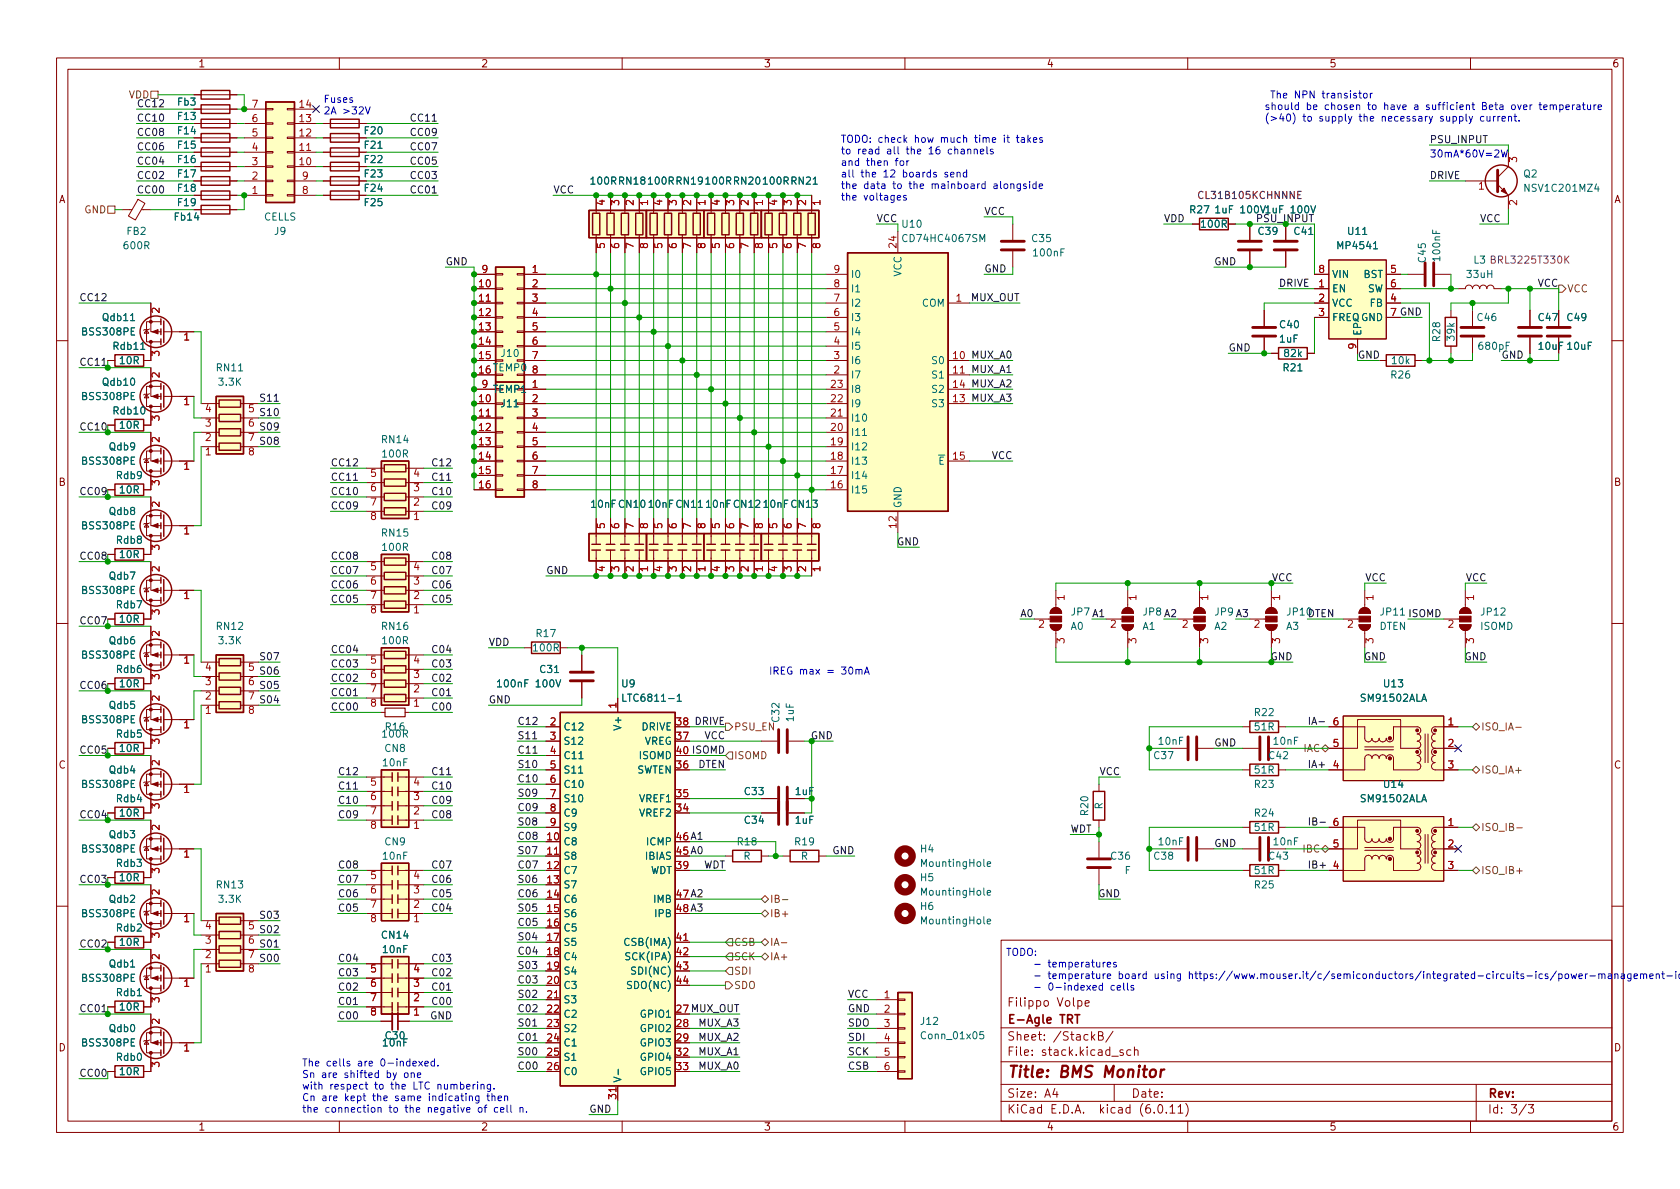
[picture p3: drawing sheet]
<svg xmlns="http://www.w3.org/2000/svg" width="297mm" height="210mm" viewBox="0 0 297 210" stroke-linecap="round" stroke-linejoin="round" font-family="sans-serif">
<defs><g id="words">
<g font-size="2.8" fill="#840000">
<text x="178" y="191.2">Title:</text>
<text x="187.3" y="191.2">BMS Monitor</text>
</g>
<g font-size="2.1" fill="#840000">
<text x="178" y="178.5">Filippo</text>
<text x="186.9" y="178.5">Volpe</text>
<text x="178" y="184.5">Sheet:</text>
<text x="178" y="181.5">E-Agle</text>
<text x="186.2" y="184.5">/StackB/</text>
<text x="187.4" y="181.5">TRT</text>
<text x="178" y="187.2">File:</text>
<text x="184.4" y="187.2">stack.kicad_sch</text>
<text x="178" y="197.4">KiCad</text>
<text x="178" y="194.6">Size:</text>
<text x="184.7" y="194.6">A4</text>
<text x="185.7" y="197.4">E.D.A.</text>
<text x="194.6" y="197.4">kicad</text>
<text x="200" y="194.6">Date:</text>
<text x="201.8" y="197.4">(6.0.11)</text>
<text x="263" y="194.6">Rev:</text>
<text x="263" y="197.4">Id:</text>
<text x="267.1" y="197.4">3/3</text>
</g>
<g font-size="1.8" fill="#725600">
<text x="22.7" y="17.8">VDD</text>
<text x="14.8" y="38.1">GND</text>
<text x="277.1" y="52.1">VCC</text>
<text x="129.7" y="129.5">PSU_EN</text>
<text x="261.8" y="129.5">ISO_IA-</text>
<text x="129.7" y="134.6">ISOMD</text>
<text x="230.4" y="133.4">IAC</text>
<text x="261.8" y="137.2">ISO_IA+</text>
<text x="261.8" y="147.3">ISO_IB-</text>
<text x="230.2" y="151.1">IBC</text>
<text x="261.8" y="154.9">ISO_IB+</text>
<text x="136.1" y="160">IB-</text>
<text x="129.7" y="167.6">CSB</text>
<text x="136.1" y="167.6">IA-</text>
<text x="136.1" y="162.6">IB+</text>
<text x="129.7" y="170.2">SCK</text>
<text x="129.7" y="172.7">SDI</text>
<text x="136.1" y="170.2">IA+</text>
<text x="129.7" y="175.3">SDO</text>
</g>
<g font-size="1.8" fill="#840000">
<text x="35" y="12.3">1</text>
<text x="85" y="12.3">2</text>
<text x="135" y="12.3">3</text>
<text x="185" y="12.3">4</text>
<text x="235" y="12.3">5</text>
<text x="285" y="12.3">6</text>
<text x="10.4" y="36.3">A</text>
<text x="285.4" y="36.3">A</text>
<text x="10.3" y="86.3">B</text>
<text x="285.3" y="86.3">B</text>
<text x="10.3" y="136.3">C</text>
<text x="119.4" y="133.3">40 ISOMD</text>
<text x="285.3" y="136.3">C</text>
<text x="119.4" y="148.6">46 A1</text>
<text x="119.4" y="151.1">45 A0</text>
<text x="119.4" y="158.7">47 A2</text>
<text x="119.4" y="161.3">48 A3</text>
<text x="119.4" y="179.1">27 MUX_OUT</text>
<text x="10.3" y="186.3">D</text>
<text x="285.3" y="186.3">D</text>
<text x="35" y="200.3">1</text>
<text x="85" y="200.3">2</text>
<text x="135" y="200.3">3</text>
<text x="185" y="200.3">4</text>
<text x="235" y="200.3">5</text>
<text x="285" y="200.3">6</text>
</g>
<g font-size="1.8" fill="#0000c2">
<text x="224.6" y="17.4">The</text>
<text x="229" y="17.4">NPN</text>
<text x="234" y="17.4">transistor</text>
<text x="57.1" y="18.2">Fuses</text>
<text x="57.1" y="20.2">2A</text>
<text x="60.6" y="20.2">&gt;32V</text>
<text x="223.5" y="19.4">should</text>
<text x="223.5" y="21.5">(&gt;40)</text>
<text x="230.3" y="21.5">to</text>
<text x="230.9" y="19.4">be</text>
<text x="233.3" y="21.5">supply</text>
<text x="234.3" y="19.4">chosen</text>
<text x="240.5" y="21.5">the</text>
<text x="242.1" y="19.4">to</text>
<text x="244.6" y="21.5">necessary</text>
<text x="245.1" y="19.4">have</text>
<text x="250.5" y="19.4">a</text>
<text x="252.8" y="19.4">sufficient</text>
<text x="255.1" y="21.5">supply</text>
<text x="262.4" y="21.5">current.</text>
<text x="262.8" y="19.4">Beta</text>
<text x="268.2" y="19.4">over</text>
<text x="273.3" y="19.4">temperature</text>
<text x="148.6" y="25.2">TODO: check</text>
<text x="148.6" y="27.3">to</text>
<text x="148.6" y="29.3">and</text>
<text x="151.6" y="27.3">read</text>
<text x="153.2" y="29.3">then</text>
<text x="156.9" y="27.3">all</text>
<text x="158.4" y="29.3">for</text>
<text x="160.5" y="27.3">the</text>
<text x="161.8" y="25.2">how</text>
<text x="164.6" y="27.3">16</text>
<text x="166.5" y="25.2">much</text>
<text x="168.1" y="27.3">channels</text>
<text x="172.7" y="25.2">time</text>
<text x="178" y="25.2">it</text>
<text x="180.4" y="25.2">takes</text>
<text x="252.7" y="27.8">30mA*60V=2W</text>
<text x="148.6" y="31.4">all</text>
<text x="148.6" y="33.4">the</text>
<text x="148.6" y="35.5">the</text>
<text x="152.2" y="31.4">the</text>
<text x="152.7" y="33.4">data</text>
<text x="152.7" y="35.5">voltages</text>
<text x="156.3" y="31.4">12</text>
<text x="158" y="33.4">to</text>
<text x="159.8" y="31.4">boards</text>
<text x="161" y="33.4">the</text>
<text x="165" y="33.4">mainboard</text>
<text x="167.3" y="31.4">send</text>
<text x="176.1" y="33.4">alongside</text>
<text x="135.9" y="119.3">IREG max</text>
<text x="146.3" y="119.3">=</text>
<text x="149" y="119.3">30mA</text>
<text x="177.8" y="169">TODO:</text>
<text x="184.4" y="171.1">temperatures</text>
<text x="184.4" y="173.1">temperature</text>
<text x="196.9" y="173.1">board</text>
<text x="203.4" y="173.1">using</text>
<text x="209.6" y="173.1">https://www.mouser.it/c/semiconductors/integrated-circuits-ics/power-management-ics/voltage-references/?mount</text>
<text x="184.4" y="175.2">0-indexed</text>
<text x="195.5" y="175.2">cells</text>
<text x="53.3" y="188.6">The</text>
<text x="53.3" y="190.6">Sn</text>
<text x="56.8" y="190.6">are</text>
<text x="57.7" y="188.6">cells</text>
<text x="61" y="190.6">shifted</text>
<text x="63.3" y="188.6">are</text>
<text x="67.5" y="188.6">0-indexed.</text>
<text x="68.6" y="190.6">by</text>
<text x="71.8" y="190.6">one</text>
<text x="53.3" y="192.7">with</text>
<text x="53.3" y="194.7">Cn</text>
<text x="53.3" y="196.7">the</text>
<text x="56.9" y="194.7">are</text>
<text x="57.4" y="196.7">connection</text>
<text x="58.3" y="192.7">respect</text>
<text x="61" y="194.7">kept</text>
<text x="66.1" y="194.7">the</text>
<text x="66.3" y="192.7">to</text>
<text x="68.9" y="196.7">to</text>
<text x="69.3" y="192.7">the</text>
<text x="70.2" y="194.7">same</text>
<text x="71.9" y="196.7">the</text>
<text x="73.4" y="192.7">LTC numbering.</text>
<text x="76" y="196.7">negative</text>
<text x="76.3" y="194.7">indicating</text>
<text x="85" y="196.7">of</text>
<text x="86.8" y="194.7">then</text>
<text x="88" y="196.7">cell</text>
</g>
<g font-size="1.8" fill="#0f0f0f">
<text x="24.1" y="21.5">CC10</text>
<text x="24.1" y="18.9">CC12</text>
<text x="72.4" y="21.5">CC11</text>
<text x="24.1" y="24">CC08</text>
<text x="24.1" y="29.1">CC04</text>
<text x="24.1" y="26.6">CC06</text>
<text x="72.4" y="29.1">CC05</text>
<text x="72.4" y="26.6">CC07</text>
<text x="72.4" y="24">CC09</text>
<text x="252.7" y="25.3">PSU_INPUT</text>
<text x="24.1" y="31.6">CC02</text>
<text x="24.1" y="34.2">CC00</text>
<text x="72.4" y="31.6">CC03</text>
<text x="72.4" y="34.2">CC01</text>
<text x="97.8" y="34.2">VCC</text>
<text x="252.7" y="31.6">DRIVE</text>
<text x="154.9" y="39.3">VCC</text>
<text x="174" y="38">VCC</text>
<text x="205.7" y="39.3">VDD</text>
<text x="261.6" y="39.3">VCC</text>
<text x="78.7" y="46.9">GND</text>
<text x="214.6" y="46.9">GND</text>
<text x="14" y="53.2">CC12</text>
<text x="171.6" y="53.2">MUX_OUT</text>
<text x="174" y="48.2">GND</text>
<text x="226.1" y="50.7">DRIVE</text>
<text x="271.8" y="50.7">VCC</text>
<text x="245.7" y="55.9">7 GND</text>
<text x="14" y="64.7">CC11</text>
<text x="171.7" y="65.9">MUX_A1</text>
<text x="171.7" y="63.4">MUX_A0</text>
<text x="217.2" y="62.1">GND</text>
<text x="265.4" y="63.4">GND</text>
<text x="45.7" y="71">S11</text>
<text x="171.7" y="71">MUX_A3</text>
<text x="171.7" y="68.5">MUX_A2</text>
<text x="14" y="76.1">CC10</text>
<text x="43.8" y="73.7">5 S10</text>
<text x="43.8" y="76.2">6 S09</text>
<text x="43.8" y="78.7">7 S08</text>
<text x="58.4" y="82.4">CC12</text>
<text x="76.2" y="82.4">C12</text>
<text x="175.3" y="81.2">VCC</text>
<text x="14" y="87.5">CC09</text>
<text x="58.4" y="87.5">CC10</text>
<text x="58.4" y="85">CC11</text>
<text x="76.2" y="85">C11</text>
<text x="76.2" y="87.5">C10</text>
<text x="58.4" y="90.1">CC09</text>
<text x="76.2" y="90.1">C09</text>
<text x="14" y="99">CC08</text>
<text x="58.4" y="101.5">CC07</text>
<text x="58.4" y="99">CC08</text>
<text x="76.2" y="101.5">C07</text>
<text x="76.2" y="99">C08</text>
<text x="96.5" y="101.5">GND</text>
<text x="158.5" y="96.4">GND</text>
<text x="58.4" y="104">CC06</text>
<text x="58.4" y="106.6">CC05</text>
<text x="76.2" y="104">C06</text>
<text x="76.2" y="106.6">C05</text>
<text x="224.8" y="102.8">VCC</text>
<text x="241.3" y="102.8">VCC</text>
<text x="259.1" y="102.8">VCC</text>
<text x="189.2" y="109.2">JP7 A1</text>
<text x="227.3" y="109.2">JP10DTEN</text>
<text x="243.8" y="109.2">JP11 ISOMD</text>
<text x="43.8" y="119.4">5 S06</text>
<text x="45.7" y="116.7">S07</text>
<text x="58.4" y="115.5">CC04</text>
<text x="58.4" y="118">CC03</text>
<text x="76.2" y="118">C03</text>
<text x="76.2" y="115.5">C04</text>
<text x="86.4" y="114.2">VDD</text>
<text x="224.6" y="116.7">GND</text>
<text x="241.1" y="116.7">GND</text>
<text x="258.9" y="116.7">GND</text>
<text x="14" y="121.8">CC06</text>
<text x="43.8" y="121.9">6 S05</text>
<text x="43.8" y="124.5">7 S04</text>
<text x="58.4" y="125.6">CC00</text>
<text x="58.4" y="123.1">CC01</text>
<text x="58.4" y="120.5">CC02</text>
<text x="76.2" y="123.1">C01</text>
<text x="76.2" y="125.6">C00</text>
<text x="76.2" y="120.5">C02</text>
<text x="86.4" y="124.4">GND</text>
<text x="91.4" y="128.2">C12</text>
<text x="91.4" y="130.7">S11</text>
<text x="122.7" y="128.2">DRIVE</text>
<text x="124.5" y="130.7">VCC</text>
<text x="143.3" y="130.7">GND</text>
<text x="214.6" y="132">GND</text>
<text x="231.1" y="128.2">IA-</text>
<text x="14" y="133.2">CC05</text>
<text x="59.7" y="137.1">C12</text>
<text x="76.2" y="137.1">C11</text>
<text x="91.4" y="135.8">S10</text>
<text x="91.4" y="133.2">C11</text>
<text x="123.4" y="135.8">DTEN</text>
<text x="194.3" y="137.1">VCC</text>
<text x="231.1" y="135.8">IA+</text>
<text x="59.7" y="139.6">C11</text>
<text x="59.7" y="142.1">C10</text>
<text x="76.2" y="139.6">C10</text>
<text x="76.2" y="142.1">C09</text>
<text x="91.4" y="138.3">C10</text>
<text x="91.4" y="143.4">C09</text>
<text x="91.4" y="140.9">S09</text>
<text x="59.7" y="144.7">C09</text>
<text x="76.2" y="144.7">C08</text>
<text x="91.4" y="148.5">C08</text>
<text x="91.4" y="145.9">S08</text>
<text x="189.2" y="147.2">WDT</text>
<text x="214.6" y="149.8">GND</text>
<text x="231.1" y="145.9">IB-</text>
<text x="59.7" y="153.6">C08</text>
<text x="76.2" y="153.6">C07</text>
<text x="91.4" y="153.6">C07</text>
<text x="91.4" y="151">S07</text>
<text x="124.4" y="153.6">WDT</text>
<text x="147.1" y="151">GND</text>
<text x="231.1" y="153.6">IB+</text>
<text x="59.7" y="158.6">C06</text>
<text x="59.7" y="156.1">C07</text>
<text x="59.7" y="161.2">C05</text>
<text x="76.2" y="161.2">C04</text>
<text x="76.2" y="158.6">C05</text>
<text x="76.2" y="156.1">C06</text>
<text x="91.4" y="161.2">S05</text>
<text x="91.4" y="156.1">S06</text>
<text x="91.4" y="158.6">C06</text>
<text x="194.1" y="158.6">GND</text>
<text x="14" y="167.5">CC02</text>
<text x="43.8" y="165.1">5 S02</text>
<text x="43.8" y="167.6">6 S01</text>
<text x="45.7" y="162.5">S03</text>
<text x="91.4" y="166.3">S04</text>
<text x="91.4" y="163.7">C05</text>
<text x="43.8" y="170.2">7 S00</text>
<text x="59.7" y="172.6">C03</text>
<text x="59.7" y="170.1">C04</text>
<text x="76.2" y="170.1">C03</text>
<text x="76.2" y="172.6">C02</text>
<text x="91.4" y="168.8">C04</text>
<text x="91.4" y="171.3">S03</text>
<text x="91.4" y="173.9">C03</text>
<text x="14" y="179">CC01</text>
<text x="59.7" y="175.2">C02</text>
<text x="59.7" y="177.7">C01</text>
<text x="76.2" y="175.2">C01</text>
<text x="76.2" y="177.7">C00</text>
<text x="91.4" y="179">C02</text>
<text x="91.4" y="176.4">S02</text>
<text x="149.9" y="179">GND</text>
<text x="149.9" y="176.4">VCC</text>
<text x="59.7" y="180.2">C00</text>
<text x="76" y="180.2">GND</text>
<text x="91.4" y="181.5">S01</text>
<text x="91.4" y="184">C01</text>
<text x="123.4" y="184">MUX_A2</text>
<text x="123.4" y="181.5">MUX_A3</text>
<text x="149.9" y="181.5">SDO</text>
<text x="149.9" y="184">SDI</text>
<text x="14" y="190.4">CC00</text>
<text x="91.4" y="186.6">S00</text>
<text x="91.4" y="189.1">C00</text>
<text x="123.4" y="189.1">MUX_A0</text>
<text x="123.4" y="186.6">MUX_A1</text>
<text x="149.9" y="189.1">CSB</text>
<text x="149.9" y="186.6">SCK</text>
<text x="104.1" y="196.7">GND</text>
</g>
<g font-size="1.8" fill="#006464">
<text x="31.2" y="21.6">F13</text>
<text x="31.2" y="19.1">Fb3</text>
<text x="31.2" y="24.1">F14</text>
<text x="31.2" y="26.7">F15</text>
<text x="31.2" y="29.2">F16</text>
<text x="64.2" y="24.1">F20</text>
<text x="64.2" y="29.2">F22</text>
<text x="64.2" y="26.7">F21</text>
<text x="31.2" y="34.3">F18</text>
<text x="31.2" y="31.8">F17</text>
<text x="64.2" y="31.8">F23</text>
<text x="64.2" y="34.3">F24</text>
<text x="104.2" y="33">100R RN18</text>
<text x="114.3" y="33">100R RN19</text>
<text x="124.5" y="33">100R RN20</text>
<text x="134.6" y="33">100R RN21</text>
<text x="269.2" y="31.8">Q2</text>
<text x="269.2" y="34.3">NSV1C201MZ4</text>
<text x="22.3" y="41.9">FB2</text>
<text x="30.6" y="39.4">Fb14</text>
<text x="31.2" y="36.8">F19</text>
<text x="46.6" y="39.4">CELLS</text>
<text x="48.4" y="41.9">J9</text>
<text x="64.2" y="36.8">F25</text>
<text x="159.3" y="40.6">U10</text>
<text x="210.2" y="38.1">R27</text>
<text x="212.1" y="40.6">100R</text>
<text x="214.6" y="38.1">1uF</text>
<text x="219.2" y="38.1">100V1uF</text>
<text x="222.3" y="41.9">C39</text>
<text x="228.1" y="38.1">100V</text>
<text x="228.6" y="41.9">C41</text>
<text x="238.1" y="41.9">U11</text>
<text x="21.6" y="44.5">600R</text>
<text x="159.3" y="43.2">CD74HC4067SM</text>
<text x="182.2" y="43.2">C35</text>
<text x="182.4" y="45.7">100nF</text>
<text x="236.2" y="44.5">MP4541</text>
<text x="252.5" y="46.6" transform="rotate(-90 252.5 46.6)">C45</text>
<text x="255" y="46.4" transform="rotate(-90 255 46.4)">100nF</text>
<text x="150.4" y="52.1">I1</text>
<text x="150.4" y="49.5">I0</text>
<text x="159.8" y="49" transform="rotate(-90 159.8 49)">VCC</text>
<text x="235.5" y="52.1">EN</text>
<text x="235.5" y="49.5">VIN</text>
<text x="241" y="49.5">BST</text>
<text x="241.8" y="52.1">SW</text>
<text x="259.1" y="49.5">33uH</text>
<text x="14.2" y="59.7">BSS308PE</text>
<text x="17.9" y="57.2">Qdb11</text>
<text x="150.4" y="59.7">I4</text>
<text x="150.4" y="57.2">I3</text>
<text x="150.4" y="54.6">I2</text>
<text x="162.9" y="54.6">COM</text>
<text x="226.1" y="58.4">C40</text>
<text x="235.5" y="54.6">VCC</text>
<text x="235.5" y="57.2">FREQGND</text>
<text x="241.1" y="59.4" transform="rotate(-90 241.1 59.4)">EP</text>
<text x="242.1" y="54.6">FB</text>
<text x="261" y="57.2">C46</text>
<text x="271.8" y="57.2">C47</text>
<text x="276.9" y="57.2">C49</text>
<text x="19.8" y="62.2">Rdb11</text>
<text x="20.9" y="64.8">10R</text>
<text x="88.4" y="63.5">J10</text>
<text x="150.4" y="64.8">I6</text>
<text x="150.4" y="62.2">I5</text>
<text x="164.6" y="64.8">S0</text>
<text x="226.1" y="61">1uF</text>
<text x="226.8" y="63.5">82k</text>
<text x="245.9" y="64.8">10k</text>
<text x="255" y="60.6" transform="rotate(-90 255 60.6)">R28</text>
<text x="257.6" y="60.5" transform="rotate(-90 257.6 60.5)">39k</text>
<text x="261.2" y="62.2">680pF</text>
<text x="271.8" y="62.2">10uF</text>
<text x="276.9" y="62.2">10uF</text>
<text x="14.2" y="71.1">BSS308PE</text>
<text x="17.9" y="68.6">Qdb10</text>
<text x="38.1" y="66">RN11</text>
<text x="38.4" y="68.6">3.3K</text>
<text x="87.1" y="69.9">TEMP1</text>
<text x="150.4" y="67.3">I7</text>
<text x="150.4" y="69.9">I8</text>
<text x="164.6" y="67.3">S1</text>
<text x="164.6" y="69.9">S2</text>
<text x="226.7" y="66">R21</text>
<text x="245.7" y="67.3">R26</text>
<text x="19.8" y="73.7">Rdb10</text>
<text x="20.9" y="76.2">10R</text>
<text x="88.4" y="72.4">J11</text>
<text x="150.4" y="77.5">I11</text>
<text x="150.4" y="74.9">I10</text>
<text x="150.4" y="72.4">I9</text>
<text x="164.6" y="72.4">S3</text>
<text x="14.2" y="82.6">BSS308PE</text>
<text x="19.1" y="80">Qdb9</text>
<text x="67.3" y="78.7">RN14</text>
<text x="67.3" y="81.3">100R</text>
<text x="150.4" y="82.6">I13</text>
<text x="150.4" y="80">I12</text>
<text x="20.4" y="85.1">Rdb9</text>
<text x="20.9" y="87.6">10R</text>
<text x="150.4" y="87.6">I15</text>
<text x="150.4" y="85.1">I14</text>
<text x="159.8" y="89.9" transform="rotate(-90 159.8 89.9)">GND</text>
<text x="14.2" y="94">BSS308PE</text>
<text x="19.1" y="91.4">Qdb8</text>
<text x="67.3" y="95.3">RN15</text>
<text x="104.3" y="90.2">10nF</text>
<text x="109.2" y="90.2">CN10</text>
<text x="114.4" y="90.2">10nF</text>
<text x="119.3" y="90.2">CN11</text>
<text x="124.6" y="90.2">10nF</text>
<text x="129.5" y="90.2">CN12</text>
<text x="134.8" y="90.2">10nF</text>
<text x="139.7" y="90.2">CN13</text>
<text x="20.4" y="96.5">Rdb8</text>
<text x="20.9" y="99.1">10R</text>
<text x="67.3" y="97.8">100R</text>
<text x="14.2" y="105.4">BSS308PE</text>
<text x="19.1" y="102.9">Qdb7</text>
<text x="20.4" y="108">Rdb7</text>
<text x="20.9" y="110.5">10R</text>
<text x="38.1" y="111.8">RN12</text>
<text x="67.3" y="111.8">RN16</text>
<text x="94.6" y="113">R17</text>
<text x="189.2" y="111.8">A0</text>
<text x="201.9" y="111.8">A1</text>
<text x="214.6" y="111.8">A2</text>
<text x="227.3" y="111.8">A3</text>
<text x="243.8" y="111.8">DTEN</text>
<text x="261.6" y="109.2">JP12</text>
<text x="261.6" y="111.8">ISOMD</text>
<text x="14.2" y="116.8">BSS308PE</text>
<text x="19.1" y="114.3">Qdb6</text>
<text x="20.4" y="119.4">Rdb6</text>
<text x="38.4" y="114.3">3.3K</text>
<text x="67.3" y="114.3">100R</text>
<text x="94" y="115.6">100R</text>
<text x="95.3" y="119.4">C31</text>
<text x="19.1" y="125.7">Qdb5</text>
<text x="20.9" y="121.9">10R</text>
<text x="87.6" y="121.9">100nF</text>
<text x="94.6" y="121.9">100V</text>
<text x="109.7" y="121.9">U9</text>
<text x="109.7" y="124.5">LTC6811-1</text>
<text x="240.3" y="124.5">SM91502ALA</text>
<text x="244.4" y="121.9">U13</text>
<text x="14.2" y="128.3">BSS308PE</text>
<text x="20.4" y="130.8">Rdb5</text>
<text x="67.3" y="130.8">100R</text>
<text x="67.9" y="129.5">R16</text>
<text x="99.6" y="129.5">C12</text>
<text x="110.2" y="129.3" transform="rotate(-90 110.2 129.3)">V+</text>
<text x="113.3" y="129.5">DRIVE</text>
<text x="138.2" y="127.9" transform="rotate(-90 138.2 127.9)">C32</text>
<text x="140.7" y="127.8" transform="rotate(-90 140.7 127.8)">1uF</text>
<text x="221.6" y="127">R22</text>
<text x="221.6" y="129.5">51R</text>
<text x="19.1" y="137.2">Qdb4</text>
<text x="20.9" y="133.4">10R</text>
<text x="67.4" y="135.9">10nF</text>
<text x="67.9" y="133.4">CN8</text>
<text x="99.6" y="132.1">S12</text>
<text x="99.6" y="134.6">C11</text>
<text x="99.6" y="137.2">S11</text>
<text x="112.6" y="137.2">SWTEN</text>
<text x="112.9" y="134.6">ISOMD</text>
<text x="113.9" y="132.1">VREG</text>
<text x="203.8" y="134.6">C37</text>
<text x="204.6" y="132.1">10nF</text>
<text x="221.6" y="137.2">51R</text>
<text x="224.1" y="134.6">C42</text>
<text x="224.9" y="132.1">10nF</text>
<text x="14.2" y="139.7">BSS308PE</text>
<text x="20.4" y="142.2">Rdb4</text>
<text x="99.6" y="139.7">C10</text>
<text x="99.6" y="142.2">S10</text>
<text x="112.9" y="142.2">VREF1</text>
<text x="131.4" y="141">C33</text>
<text x="140.4" y="141">1uF</text>
<text x="195.3" y="143.2" transform="rotate(-90 195.3 143.2)">R</text>
<text x="221.6" y="139.7">R23</text>
<text x="240.3" y="142.2">SM91502ALA</text>
<text x="244.4" y="139.7">U14</text>
<text x="19.1" y="148.6">Qdb3</text>
<text x="20.9" y="144.8">10R</text>
<text x="67.9" y="149.9">CN9</text>
<text x="99.6" y="149.9">C8</text>
<text x="99.6" y="144.8">C9</text>
<text x="99.6" y="147.3">S9</text>
<text x="112.9" y="144.8">VREF2</text>
<text x="114.1" y="149.9">ICMP</text>
<text x="130.2" y="149.9">R18</text>
<text x="131.4" y="146.1">C34</text>
<text x="140.3" y="149.9">R19</text>
<text x="140.4" y="146.1">1uF</text>
<text x="192.8" y="144.4" transform="rotate(-90 192.8 144.4)">R20</text>
<text x="204.6" y="149.9">10nF</text>
<text x="221.6" y="144.8">R24</text>
<text x="221.6" y="147.3">51R</text>
<text x="224.9" y="149.9">10nF</text>
<text x="14.2" y="151.1">BSS308PE</text>
<text x="20.4" y="153.7">Rdb3</text>
<text x="67.4" y="152.4">10nF</text>
<text x="99.6" y="152.4">S8</text>
<text x="99.6" y="154.9">C7</text>
<text x="113.9" y="152.4">IBIAS</text>
<text x="115" y="154.9">WDT</text>
<text x="131.4" y="152.4">R</text>
<text x="141.5" y="152.4">R</text>
<text x="162.6" y="151.1">H4</text>
<text x="162.6" y="153.7">MountingHole</text>
<text x="196.2" y="152.4">C36</text>
<text x="198.8" y="154.9">F</text>
<text x="203.8" y="152.4">C38</text>
<text x="221.6" y="154.9">51R</text>
<text x="224.1" y="152.4">C43</text>
<text x="19.1" y="160">Qdb2</text>
<text x="20.9" y="156.2">10R</text>
<text x="38.1" y="157.5">RN13</text>
<text x="38.4" y="160">3.3K</text>
<text x="99.6" y="157.5">S7</text>
<text x="99.6" y="160">C6</text>
<text x="115.4" y="160">IMB</text>
<text x="162.6" y="156.2">H5</text>
<text x="162.6" y="158.8">MountingHole</text>
<text x="162.6" y="161.3">H6</text>
<text x="221.6" y="157.5">R25</text>
<text x="14.2" y="162.6">BSS308PE</text>
<text x="20.4" y="165.1">Rdb2</text>
<text x="20.9" y="167.6">10R</text>
<text x="67.3" y="166.4">CN14</text>
<text x="99.6" y="162.6">S6</text>
<text x="99.6" y="165.1">C5</text>
<text x="99.6" y="167.6">S5</text>
<text x="110.1" y="167.6">CSB(IMA)</text>
<text x="115.6" y="162.6">IPB</text>
<text x="162.6" y="163.8">MountingHole</text>
<text x="14.2" y="174">BSS308PE</text>
<text x="19.1" y="171.5">Qdb1</text>
<text x="67.4" y="168.9">10nF</text>
<text x="99.6" y="170.2">C4</text>
<text x="99.6" y="172.7">S4</text>
<text x="110.3" y="170.2">SCK(IPA)</text>
<text x="111.3" y="172.7">SDI(NC)</text>
<text x="20.4" y="176.5">Rdb1</text>
<text x="20.9" y="179.1">10R</text>
<text x="99.6" y="175.3">C3</text>
<text x="99.6" y="177.8">S3</text>
<text x="110.6" y="175.3">SDO(NC)</text>
<text x="14.2" y="185.4">BSS308PE</text>
<text x="19.1" y="182.9">Qdb0</text>
<text x="67.4" y="185.4">10nF</text>
<text x="67.9" y="184.2">C30</text>
<text x="99.6" y="180.3">C2</text>
<text x="99.6" y="182.9">S2</text>
<text x="99.6" y="185.4">C1</text>
<text x="113" y="180.3">GPIO1</text>
<text x="113" y="182.9">GPIO2</text>
<text x="113" y="185.4">GPIO3</text>
<text x="162.6" y="181.6">J12</text>
<text x="162.6" y="184.2">Conn_01x05</text>
<text x="20.4" y="188">Rdb0</text>
<text x="20.9" y="190.5">10R</text>
<text x="99.6" y="188">S1</text>
<text x="99.6" y="190.5">C0</text>
<text x="110.2" y="191.5" transform="rotate(-90 110.2 191.5)">V-</text>
<text x="113" y="188">GPIO4</text>
<text x="113" y="190.5">GPIO5</text>
</g>
<g font-size="1.8" fill="#a90000">
<text x="44.4" y="21.6">6</text>
<text x="44.4" y="19">7</text>
<text x="52.7" y="21.6">13</text>
<text x="52.7" y="19">14</text>
<text x="44.4" y="29.2">3</text>
<text x="44.4" y="26.7">4</text>
<text x="44.4" y="24.1">5</text>
<text x="52.7" y="29.2">10</text>
<text x="52.7" y="26.7">11</text>
<text x="52.7" y="24.1">12</text>
<text x="44.4" y="34.3">1</text>
<text x="44.4" y="31.7">2</text>
<text x="53.3" y="34.3">8</text>
<text x="53.3" y="31.7">9</text>
<text x="261.3" y="34.3">1</text>
<text x="107.7" y="36.5" transform="rotate(-90 107.7 36.5)">4</text>
<text x="115.3" y="36.5" transform="rotate(-90 115.3 36.5)">1</text>
<text x="117.9" y="36.5" transform="rotate(-90 117.9 36.5)">4</text>
<text x="125.5" y="36.5" transform="rotate(-90 125.5 36.5)">1</text>
<text x="128" y="36.5" transform="rotate(-90 128 36.5)">4</text>
<text x="135.6" y="36.5" transform="rotate(-90 135.6 36.5)">1</text>
<text x="138.2" y="36.5" transform="rotate(-90 138.2 36.5)">4</text>
<text x="145.8" y="36.5" transform="rotate(-90 145.8 36.5)">1</text>
<text x="158.5" y="44.1" transform="rotate(-90 158.5 44.1)">24</text>
<text x="84.4" y="50.8">10</text>
<text x="84.4" y="53.3">11</text>
<text x="85" y="48.3">9</text>
<text x="93.9" y="48.3">1</text>
<text x="93.9" y="50.8">2</text>
<text x="93.9" y="53.3">3</text>
<text x="147.3" y="53.3">7</text>
<text x="147.3" y="50.8">8</text>
<text x="147.3" y="48.3">9</text>
<text x="168.9" y="53.3">1</text>
<text x="233" y="50.8">1</text>
<text x="233" y="53.3">2</text>
<text x="233" y="48.3">8</text>
<text x="245.7" y="53.3">4</text>
<text x="245.7" y="48.3">5</text>
<text x="245.7" y="50.8">6</text>
<text x="84.4" y="55.9">12</text>
<text x="84.4" y="58.4">13</text>
<text x="93.9" y="55.9">4</text>
<text x="93.9" y="58.4">5</text>
<text x="147.3" y="58.4">5</text>
<text x="147.3" y="55.9">6</text>
<text x="233" y="55.9">3</text>
<text x="245.7" y="55.9">7</text>
<text x="32.3" y="61">1</text>
<text x="84.4" y="61">14</text>
<text x="84.4" y="63.5">15</text>
<text x="93.9" y="61">6</text>
<text x="93.9" y="63.5">7</text>
<text x="147.3" y="63.5">3</text>
<text x="147.3" y="61">4</text>
<text x="168.3" y="63.5">10</text>
<text x="239.8" y="61.9" transform="rotate(-90 239.8 61.9)">9</text>
<text x="84.4" y="71.1">10</text>
<text x="84.4" y="66">16 TEMP0</text>
<text x="85" y="68.6">9</text>
<text x="93.9" y="68.6">1</text>
<text x="93.9" y="71.1">2</text>
<text x="93.9" y="66">8</text>
<text x="146.7" y="71.1">22</text>
<text x="146.7" y="68.6">23</text>
<text x="147.3" y="66">2</text>
<text x="168.3" y="66">11</text>
<text x="168.3" y="71.1">13</text>
<text x="168.3" y="68.6">14</text>
<text x="32.3" y="72.4">1</text>
<text x="36.1" y="73.7">4</text>
<text x="84.4" y="73.7">11</text>
<text x="84.4" y="76.2">12</text>
<text x="93.9" y="73.7">3</text>
<text x="93.9" y="76.2">4</text>
<text x="146.7" y="76.2">20</text>
<text x="146.7" y="73.7">21</text>
<text x="32.3" y="83.8">1</text>
<text x="36.1" y="81.3">1</text>
<text x="84.4" y="78.7">13</text>
<text x="84.4" y="81.3">14</text>
<text x="84.4" y="83.8">15</text>
<text x="93.9" y="78.7">5</text>
<text x="93.9" y="81.3">6</text>
<text x="93.9" y="83.8">7</text>
<text x="146.7" y="83.8">17</text>
<text x="146.7" y="81.3">18</text>
<text x="146.7" y="78.7">19</text>
<text x="168.3" y="81.3">15</text>
<text x="73" y="85.1">4</text>
<text x="84.4" y="86.4">16</text>
<text x="93.9" y="86.4">8</text>
<text x="146.7" y="86.4">16</text>
<text x="32.3" y="95.3">1</text>
<text x="73" y="92.7">1</text>
<text x="158.5" y="93.6" transform="rotate(-90 158.5 93.6)">12</text>
<text x="73" y="101.6">4</text>
<text x="107.7" y="101.3" transform="rotate(-90 107.7 101.3)">4</text>
<text x="115.3" y="101.3" transform="rotate(-90 115.3 101.3)">1</text>
<text x="117.9" y="101.3" transform="rotate(-90 117.9 101.3)">4</text>
<text x="125.5" y="101.3" transform="rotate(-90 125.5 101.3)">1</text>
<text x="128" y="101.3" transform="rotate(-90 128 101.3)">4</text>
<text x="135.6" y="101.3" transform="rotate(-90 135.6 101.3)">1</text>
<text x="138.2" y="101.3" transform="rotate(-90 138.2 101.3)">4</text>
<text x="145.8" y="101.3" transform="rotate(-90 145.8 101.3)">1</text>
<text x="32.3" y="106.7">1</text>
<text x="189" y="106.3" transform="rotate(-90 189 106.3)">1</text>
<text x="201.7" y="106.3" transform="rotate(-90 201.7 106.3)">1</text>
<text x="214.4" y="106.3" transform="rotate(-90 214.4 106.3)">1</text>
<text x="227.1" y="106.3" transform="rotate(-90 227.1 106.3)">1</text>
<text x="243.6" y="106.3" transform="rotate(-90 243.6 106.3)">1</text>
<text x="261.4" y="106.3" transform="rotate(-90 261.4 106.3)">1</text>
<text x="73" y="109.2">1</text>
<text x="32.3" y="118.1">1</text>
<text x="36.1" y="119.4">4</text>
<text x="73" y="118.1">4</text>
<text x="73" y="125.7">1</text>
<text x="109" y="125.4" transform="rotate(-90 109 125.4)">1</text>
<text x="32.3" y="129.5">1</text>
<text x="36.1" y="127">1</text>
<text x="97.1" y="128.3">2</text>
<text x="97.1" y="130.8">3</text>
<text x="119.4" y="130.8">37</text>
<text x="119.4" y="128.3">38</text>
<text x="235.5" y="128.3">6</text>
<text x="255.9" y="128.3">1</text>
<text x="97.1" y="133.3">4</text>
<text x="97.1" y="135.9">5</text>
<text x="119.4" y="135.9">36</text>
<text x="119.4" y="133.3">40</text>
<text x="235.5" y="135.9">4</text>
<text x="235.5" y="132.1">5</text>
<text x="255.9" y="132.1">2</text>
<text x="255.9" y="135.9">3</text>
<text x="32.3" y="141">1</text>
<text x="73" y="139.7">4</text>
<text x="97.1" y="138.4">6</text>
<text x="97.1" y="141">7</text>
<text x="97.1" y="143.5">8</text>
<text x="119.4" y="143.5">34</text>
<text x="119.4" y="141">35</text>
<text x="73" y="147.3">1</text>
<text x="96.5" y="148.6">10</text>
<text x="97.1" y="146">9</text>
<text x="119.4" y="148.6">46</text>
<text x="235.5" y="149.9">5</text>
<text x="235.5" y="146">6</text>
<text x="255.9" y="146">1</text>
<text x="255.9" y="149.9">2</text>
<text x="32.3" y="152.4">1</text>
<text x="96.5" y="151.1">11</text>
<text x="96.5" y="153.7">12</text>
<text x="119.4" y="153.7">39</text>
<text x="119.4" y="151.1">45</text>
<text x="235.5" y="153.7">4</text>
<text x="255.9" y="153.7">3</text>
<text x="73" y="156.2">4</text>
<text x="96.5" y="156.2">13</text>
<text x="96.5" y="158.7">14</text>
<text x="96.5" y="161.3">15</text>
<text x="119.4" y="158.7">47</text>
<text x="119.4" y="161.3">48</text>
<text x="32.3" y="163.8">1</text>
<text x="36.1" y="165.1">4</text>
<text x="73" y="163.8">1</text>
<text x="96.5" y="163.8">16</text>
<text x="96.5" y="166.4">17</text>
<text x="119.4" y="166.4">41</text>
<text x="36.1" y="172.7">1</text>
<text x="73" y="172.7">4</text>
<text x="96.5" y="168.9">18</text>
<text x="96.5" y="171.4">19</text>
<text x="96.5" y="174">20</text>
<text x="119.4" y="168.9">42</text>
<text x="119.4" y="171.4">43</text>
<text x="119.4" y="174">44</text>
<text x="32.3" y="175.3">1</text>
<text x="96.5" y="176.5">21</text>
<text x="96.5" y="179.1">22</text>
<text x="119.4" y="179.1">27</text>
<text x="156.2" y="176.5">1</text>
<text x="156.2" y="179.1">2</text>
<text x="73" y="180.3">1</text>
<text x="96.5" y="181.6">23</text>
<text x="96.5" y="184.1">24</text>
<text x="119.4" y="181.6">28</text>
<text x="119.4" y="184.1">29</text>
<text x="156.2" y="181.6">3</text>
<text x="156.2" y="184.1">4</text>
<text x="32.3" y="186.7">1</text>
<text x="96.5" y="186.7">25</text>
<text x="96.5" y="189.2">26</text>
<text x="119.4" y="186.7">32</text>
<text x="119.4" y="189.2">33</text>
<text x="156.2" y="186.7">5</text>
<text x="156.2" y="189.2">6</text>
<text x="109" y="194.6" transform="rotate(-90 109 194.6)">31</text>
</g>
<g font-size="1.8" fill="#840084">
<text x="211.6" y="35.6">CL31B105KCHNNNE</text>
<text x="260.4" y="47">L3 BRL3225T330K</text>
</g>
<g font-size="1.8" fill="#009600">
<text x="222" y="39.3">PSU_INPUT</text>
<text x="240" y="63.4">GND</text>
<text x="14" y="110.4">CC07</text>
<text x="180.3" y="109.1">A0</text>
<text x="201.9" y="109.2">JP8 A2</text>
<text x="214.6" y="109.2">JP9 A3</text>
<text x="14" y="144.7">CC04</text>
<text x="14" y="156.1">CC03</text>
</g>
</g></defs>
<g fill="none" stroke="#840000" stroke-width=".18">
<path d="M10 10.2h277v190.1h-277zM12 12.2h273v186.1h-273zM34.3 19.3h7.6M34.3 16.8h7.6M43.2 19.3h3.8M47 19.2h1.3v.2h-1.3zM50.8 19.2h1.3v.2h-1.3zM52.1 19.3h3.8M60 10.2v2M110 10.2v2M160 10.2v2M210 10.2v2"/>
<path d="M260 10.2v2M21.6 37.1h1.7M24.4 35.2l1.2 .8-1.7 2.9-1.2-.7zM25 37.1h1.7M34.3 21.8h7.6M34.3 32h7.6M34.3 24.4h7.6M34.3 37.1h7.6M34.3 26.9h7.6M34.3 34.5h7.6M34.3 29.5h7.6M43.2 21.8h3.8"/>
<path d="M43.2 32h3.8M43.2 24.4h3.8M43.2 26.9h3.8M43.2 34.5h3.8M43.2 29.5h3.8M47 21.7h1.3v.3h-1.3zM47 24.3h1.3v.2h-1.3zM47 26.8h1.3v.2h-1.3zM47 29.3h1.3v.3h-1.3zM47 31.9h1.3v.2h-1.3zM47 34.4h1.3v.3h-1.3zM50.8 21.7h1.3v.3h-1.3z"/>
<path d="M50.8 24.3h1.3v.2h-1.3zM50.8 26.8h1.3v.2h-1.3zM50.8 29.3h1.3v.3h-1.3zM50.8 31.9h1.3v.2h-1.3zM50.8 34.4h1.3v.3h-1.3zM52.1 21.8h3.8M52.1 32h3.8M52.1 24.4h3.8M52.1 26.9h3.8M52.1 34.5h3.8M52.1 29.5h3.8M57.1 21.8h7.7"/>
<path d="M57.1 32h7.7M57.1 24.4h7.7M57.1 26.9h7.7M57.1 34.5h7.7M57.1 29.5h7.7M105.4 34.5v3.2M107.9 34.5v3.2M110.5 34.5v3.2M113 34.5v3.2M115.6 34.5v3.2M118.1 34.5v3.2M120.6 34.5v3.2"/>
<path d="M123.2 34.5v3.2M125.7 34.5v3.2M128.3 34.5v3.2M130.8 34.5v3.2M133.3 34.5v3.2M135.9 34.5v3.2M138.4 34.5v3.2M141 34.5v3.2M143.5 34.5v3.2M179.1 39.6v2.8M210.8 39.6h1.3M217.2 39.6h1.2"/>
<path d="M221 39.6v2.8M227.3 39.6v2.8M259.1 32h5.7M264.8 32.6l1.9 1.9v2.6M266.7 26.9v2.6l-1.9 1.9M25.9 58.3l.4 .6h-.8zM26.4 58.2l-.1 .1h-.8l-.1 .1M26.7 53.6v5.1h1.7M28.4 56.9h-2.5v3.5h2.5M29 58.7h5.3M83.8 48.5h3.8M83.8 51h3.8"/>
<path d="M83.8 53.6h3.8M83.8 56.1h3.8M83.8 58.7h3.8M87.6 58.5h1.3v.3h-1.3zM87.6 56h1.3v.3h-1.3zM87.6 53.5h1.3v.2h-1.3zM87.6 50.9h1.3v.3h-1.3zM87.6 48.4h1.3v.2h-1.3zM91.4 58.5h1.3v.3h-1.3zM91.4 56h1.3v.3h-1.3zM91.4 53.5h1.3v.2h-1.3zM91.4 50.9h1.3v.3h-1.3z"/>
<path d="M91.4 48.4h1.3v.2h-1.3zM92.7 48.5h3.8M92.7 51h3.8M92.7 53.6h3.8M92.7 56.1h3.8M92.7 58.7h3.8M105.4 41.5v3.2M107.9 41.5v3.2M110.5 41.5v3.2M113 41.5v3.2M115.6 41.5v3.2M118.1 41.5v3.2"/>
<path d="M120.6 41.5v3.2M123.2 41.5v3.2M125.7 41.5v3.2M128.3 41.5v3.2M130.8 41.5v3.2M133.3 41.5v3.2M135.9 41.5v3.2M138.4 41.5v3.2M141 41.5v3.2M143.5 41.5v3.2M146 48.5h3.9M146 51h3.9"/>
<path d="M146 53.6h3.9M146 56.1h3.9M146 58.7h3.9M158.7 40.9v3.8M167.6 53.6h3.8M179.1 44.4v2.8M221 44.4v2.8M223.5 54.9v2.8M223.5 59.7v2.8M227.3 44.4v2.8M232.4 48.5h2.5M232.4 51h2.5"/>
<path d="M232.4 53.6h2.5M232.4 56.1h2.5M234.9 46h10.2v13.9h-10.2zM240 59.9v2.6M245.1 48.5h2.5M245.1 51h2.5M245.1 53.6h2.5M245.1 56.1h2.5M248.9 48.5h2.8M253.7 48.5h2.8M256.5 54.9v1.2M257.8 51h1.3a.64 .64 0 0 1 .6-.6 .64 .64 0 0 1 .6 .6 .64 .64 0 0 1 .7-.6 .64 .64 0 0 1 .6 .6 .64 .64 0 0 1 .7-.6 .64 .64 0 0 1 .6 .6 .64 .64 0 0 1 .6-.6 .64 .64 0 0 1 .7 .6h1.2"/>
<path d="M260.3 54.9v2.8M260.3 59.7v2.8M270.5 54.9v2.8M270.5 59.7v2.8M275.6 54.9v2.8M275.6 59.7v2.8M10 60.2h2M19 63.7h1.3M19 75.2h1.3M25.9 69.7l.4 .7h-.8zM26.4 69.6l-.1 .1h-.8l-.1 .1M26.7 65v5.1h1.7"/>
<path d="M26.7 76.4v5.1h1.7M26.7 60.4v3.3h-1.3M26.7 71.9v3.3h-1.3M28.4 68.3h-2.5v3.6h2.5M28.4 79.8h-2.5v3.5h2.5M29 70.1h5.3M35.6 71.4h3.1M35.6 73.9h3.1M35.6 76.4h3.1M35.6 79h3.1M42.5 71.4h3.2M42.5 73.9h3.2"/>
<path d="M42.5 76.4h3.2M42.5 79h3.2M83.8 63.7h3.8M83.8 68.8h3.8M83.8 71.4h3.8M83.8 73.9h3.8M83.8 76.4h3.8M83.8 79h3.8M83.8 61.2h3.8M83.8 66.3h3.8M87.6 78.9h1.3v.2h-1.3zM87.6 76.3h1.3v.3h-1.3z"/>
<path d="M87.6 73.8h1.3v.2h-1.3zM87.6 71.2h1.3v.3h-1.3zM87.6 63.6h1.3v.3h-1.3zM87.6 61.1h1.3v.2h-1.3zM91.4 78.9h1.3v.2h-1.3zM91.4 76.3h1.3v.3h-1.3zM91.4 73.8h1.3v.2h-1.3zM91.4 71.2h1.3v.3h-1.3zM91.4 63.6h1.3v.3h-1.3zM91.4 61.1h1.3v.2h-1.3zM92.7 63.7h3.8M92.7 68.8h3.8"/>
<path d="M92.7 71.4h3.8M92.7 73.9h3.8M92.7 76.4h3.8M92.7 79h3.8M92.7 61.2h3.8M92.7 66.3h3.8M146 63.7h3.9M146 68.8h3.9M146 71.4h3.9M146 73.9h3.9M146 76.4h3.9M146 79h3.9"/>
<path d="M146 61.2h3.9M146 66.3h3.9M167.6 63.7h3.8M167.6 68.8h3.8M167.6 71.4h3.8M167.6 66.3h3.8M224.8 62.5h1.3M231.1 62.5h1.3M243.8 63.7h1.3M250.2 63.7h1.3M256.5 61.2v1.3M285 60.2h2"/>
<path d="M19 98h1.3M19 86.6h1.3M25.9 92.6l.4 .6h-.8zM25.9 81.1l.4 .7h-.8zM26.4 92.5l-.1 .1h-.8l-.1 .1M26.4 81l-.1 .1h-.8l-.1 .2M26.7 87.9v5.1h1.7M26.7 99.3v5.1h1.7M26.7 83.3v3.3h-1.3M26.7 94.7v3.3h-1.3M28.4 91.2h-2.5v3.5h2.5M29 93h5.3"/>
<path d="M29 81.5h5.3M64.8 99.3h3.1M64.8 90.4h3.1M64.8 87.9h3.1M64.8 85.3h3.1M64.8 82.8h3.1M71.8 99.3h3.1M71.8 90.4h3.1M71.8 87.9h3.1M71.8 85.3h3.1M71.8 82.8h3.1M83.8 81.5h3.8"/>
<path d="M83.8 86.6h3.8M83.8 84.1h3.8M87.6 86.5h1.3v.2h-1.3zM87.6 83.9h1.3v.3h-1.3zM87.6 81.4h1.3v.3h-1.3zM91.4 86.5h1.3v.2h-1.3zM91.4 83.9h1.3v.3h-1.3zM91.4 81.4h1.3v.3h-1.3zM92.7 81.5h3.8M92.7 86.6h3.8M92.7 84.1h3.8M105.4 91.7v4.6"/>
<path d="M105.4 97.3v4.5M107.9 91.7v4.6M107.9 97.3v4.5M110.5 91.7v4.6M110.5 97.3v4.5M113 91.7v4.6M113 97.3v4.5M115.6 91.7v4.6M115.6 97.3v4.5M118.1 91.7v4.6M118.1 97.3v4.5M120.6 91.7v4.6"/>
<path d="M120.6 97.3v4.5M123.2 91.7v4.6M123.2 97.3v4.5M125.7 91.7v4.6M125.7 97.3v4.5M128.3 91.7v4.6M128.3 97.3v4.5M130.8 91.7v4.6M130.8 97.3v4.5M133.3 91.7v4.6M133.3 97.3v4.5M135.9 91.7v4.6"/>
<path d="M135.9 97.3v4.5M138.4 91.7v4.6M138.4 97.3v4.5M141 91.7v4.6M141 97.3v4.5M143.5 91.7v4.6M143.5 97.3v4.5M146 81.5h3.9M146 86.6h3.9M146 84.1h3.9M158.7 90.4v3.8M167.6 81.5h3.8"/>
<path d="M10 110.2h2M19 109.5h1.3M25.9 115.4l.4 .7h-.8zM25.9 104l.4 .6h-.8zM26.4 115.3l-.1 .1h-.8l-.1 .2M26.4 103.9l-.1 .1h-.8l-.1 .1M26.7 110.7v5.1h1.7M26.7 106.2v3.3h-1.3M26.7 117.6v3.3h-1.3M28.4 114h-2.5v3.6h2.5M28.4 102.6h-2.5v3.6h2.5M29 104.4h5.3"/>
<path d="M29 115.8h5.3M35.6 119.6h3.1M35.6 117.1h3.1M42.5 119.6h3.2M42.5 117.1h3.2M64.8 106.9h3.1M64.8 104.4h3.1M64.8 101.8h3.1M64.8 115.8h3.1M64.8 118.4h3.1M71.8 106.9h3.1M71.8 104.4h3.1"/>
<path d="M71.8 101.8h3.1M71.8 115.8h3.1M71.8 118.4h3.1M92.7 114.5h1.3M99.1 114.5h1.2M102.9 115.8v2.8M182.9 109.5h2.8M185.7 110.5h2a1.02 1.02 0 0 1-1 1 1.02 1.02 0 0 1-1-1zM186 107.7a1.02 1.02 0 0 1 1.1-.2 1.02 1.02 0 0 1 .6 1h-2zM186.7 104.4v3M186.7 111.5v3M195.6 109.5h2.8"/>
<path d="M198.4 110.5h2a1.02 1.02 0 0 1-1 1 1.02 1.02 0 0 1-1-1zM198.7 107.7a1.02 1.02 0 0 1 1.1-.2 1.02 1.02 0 0 1 .6 1h-2zM199.4 104.4v3M199.4 111.5v3M208.3 109.5h2.8M211.1 110.5h2a1.02 1.02 0 0 1-1 1 1.02 1.02 0 0 1-1-1zM211.4 107.7a1.02 1.02 0 0 1 1.1-.2 1.02 1.02 0 0 1 .6 1h-2zM212.1 104.4v3M212.1 111.5v3M221 109.5h2.8M223.8 110.5h2a1.02 1.02 0 0 1-1 1 1.02 1.02 0 0 1-1-1zM224.1 107.7a1.02 1.02 0 0 1 1.1-.2 1.02 1.02 0 0 1 .6 1h-2z"/>
<path d="M224.8 104.4v3M224.8 111.5v3M237.5 109.5h2.8M240.3 110.5h2a1.02 1.02 0 0 1-1 1 1.02 1.02 0 0 1-1-1zM240.6 107.7a1.02 1.02 0 0 1 1.1-.2 1.02 1.02 0 0 1 .6 1h-2zM241.3 104.4v3M241.3 111.5v3M255.3 109.5h2.8M258.1 110.5h2a1.02 1.02 0 0 1-1 1 1.02 1.02 0 0 1-1-1zM258.4 107.7a1.02 1.02 0 0 1 1.1-.2 1.02 1.02 0 0 1 .6 1h-2zM259.1 104.4v3M259.1 111.5v3"/>
<path d="M285 110.2h2M19 132.3h1.3M19 120.9h1.3M25.9 138.3l.4 .6h-.8zM25.9 126.9l.4 .6h-.8zM26.4 138.2l-.1 .1h-.8l-.1 .1M26.4 126.7l-.1 .2h-.8l-.1 .1M26.7 133.6v5.1h1.7M26.7 122.2v5h1.7M26.7 129v3.3h-1.3M28.4 136.9h-2.5v3.6h2.5M28.4 125.5h-2.5v3.5h2.5"/>
<path d="M29 138.7h5.3M29 127.2h5.3M35.6 124.7h3.1M35.6 122.2h3.1M42.5 124.7h3.2M42.5 122.2h3.2M64.8 139.9h4.5M64.8 137.4h4.5M64.8 120.9h3.1M64.8 123.4h3.1M67.3 126h.8M70.4 139.9h4.5"/>
<path d="M70.4 137.4h4.5M71.6 126h.8M71.8 120.9h3.1M71.8 123.4h3.1M96.5 128.5h2.6M96.5 131.1h2.6M96.5 136.1h2.6M96.5 133.6h2.6M96.5 138.7h2.6M102.9 120.6v2.8M109.2 123.4v2.6M119.4 128.5h2.5"/>
<path d="M119.4 131.1h2.5M119.4 136.1h2.5M134.6 131.1h2.8M139.4 131.1h2.8M194.3 138.7v1.2M207 132.3h2.8M211.8 132.3h2.8M219.7 128.5h1.3M219.7 136.1h1.3M219.7 132.3h2.8M226.1 128.5h1.2M226.1 136.1h1.2"/>
<path d="M234.9 132.3h5.1v-5.1h7.6v5.1h3M234.9 128.5h6.4v2.1M237.5 126.6h17.8v11.4h-17.8zM241.3 132.6h5.1M241.3 132.1h5.1M242.6 130.6a.64 .64 0 0 1-.7 .6 .64 .64 0 0 1-.6-.6M243.8 130.6a.64 .64 0 0 1-.6 .6 .64 .64 0 0 1-.6-.6M245.1 130.6a.64 .64 0 0 0 .6 .6 .64 .64 0 0 0 .7-.6v-2.1h4.2a.63 .63 0 0 1 .6 .7 .63 .63 0 0 1-.6 .6 .63 .63 0 0 1 .6 .6 .63 .63 0 0 1-.6 .7 .63 .63 0 0 1 .6 .6 .63 .63 0 0 1-.6 .6M245.1 130.6a.64 .64 0 0 1-.6 .6 .64 .64 0 0 1-.7-.6M250.6 132.3a.63 .63 0 0 1 .6 .7 .63 .63 0 0 1-.6 .6 .63 .63 0 0 1 .6 .6 .63 .63 0 0 1-.6 .7 .63 .63 0 0 1 .6 .6 .63 .63 0 0 1-.6 .6h-4.2v-2a.63 .63 0 0 0-.7-.6 .63 .63 0 0 0-.6 .6 .63 .63 0 0 0-.6-.6 .63 .63 0 0 0-.7 .6 .63 .63 0 0 0-.6-.6 .63 .63 0 0 0-.6 .6 .63 .63 0 0 0-.7-.6 .63 .63 0 0 0-.6 .6v2h-6.4M252 129.8v5.1M252.5 129.8v5.1"/>
<path d="M253.7 132.3a.63 .63 0 0 0-.6 .7 .63 .63 0 0 0 .6 .6 .63 .63 0 0 0-.6 .6 .63 .63 0 0 0 .6 .7 .63 .63 0 0 0-.6 .6 .63 .63 0 0 0 .6 .6h4.1M253.7 132.3h4.1M257.8 128.5h-4.1a.63 .63 0 0 0-.6 .7 .63 .63 0 0 0 .6 .6 .63 .63 0 0 0-.6 .6 .63 .63 0 0 0 .6 .7 .63 .63 0 0 0-.6 .6 .63 .63 0 0 0 .6 .6M19 155.2h1.3M19 143.8h1.3M25.9 149.7l.4 .7h-.8zM26.4 149.6l-.1 .1h-.8l-.1 .2M26.7 145v5.1h1.7M26.7 156.5v5h1.7M26.7 140.5v3.3h-1.3M26.7 151.9v3.3h-1.3M28.4 148.3h-2.5v3.6h2.5"/>
<path d="M28.4 159.8h-2.5v3.5h2.5M29 150.1h5.3M64.8 153.9h4.5M64.8 156.5h4.5M64.8 159h4.5M64.8 145h4.5M64.8 142.5h4.5M70.4 153.9h4.5M70.4 156.5h4.5M70.4 159h4.5M70.4 145h4.5M70.4 142.5h4.5"/>
<path d="M96.5 148.8h2.6M96.5 151.4h2.6M96.5 153.9h2.6M96.5 156.5h2.6M96.5 159h2.6M96.5 143.8h2.6M96.5 141.2h2.6M96.5 146.3h2.6M119.4 153.9h2.5M119.4 143.8h2.5M119.4 141.2h2.5M128.3 151.4h1.2"/>
<path d="M134.6 151.4h1.3M134.6 143.8h2.8M134.6 141.2h2.8M138.4 151.4h1.3M139.4 143.8h2.8M139.4 141.2h2.8M144.8 151.4h1.2M194.3 145v1.3M194.3 148.8v2.8M194.3 153.7v2.8M207 150.1h2.8M211.8 150.1h2.8"/>
<path d="M219.7 150.1h2.8M219.7 153.9h1.3M219.7 146.3h1.3M226.1 153.9h1.2M226.1 146.3h1.2M234.9 146.3h6.4v2a.64 .64 0 0 0 .6 .7 .64 .64 0 0 0 .7-.7 .64 .64 0 0 0 .6 .7 .64 .64 0 0 0 .6-.7 .64 .64 0 0 0 .7 .7 .64 .64 0 0 0 .6-.7 .64 .64 0 0 0 .6 .7 .64 .64 0 0 0 .7-.7v-2h4.2a.63 .63 0 0 1 .6 .6 .63 .63 0 0 1-.6 .7 .63 .63 0 0 1 .6 .6 .63 .63 0 0 1-.6 .6 .63 .63 0 0 1 .6 .7 .63 .63 0 0 1-.6 .6M234.9 150.1h5.1v-5.1h7.6v5.1h3M237.5 144.4h17.8v11.4h-17.8zM241.3 150.4h5.1M241.3 149.9h5.1M250.6 150.1a.63 .63 0 0 1 .6 .6 .63 .63 0 0 1-.6 .7 .63 .63 0 0 1 .6 .6 .63 .63 0 0 1-.6 .6 .63 .63 0 0 1 .6 .7 .63 .63 0 0 1-.6 .6h-4.2v-2a.63 .63 0 0 0-.7-.6 .63 .63 0 0 0-.6 .6 .63 .63 0 0 0-.6-.6 .63 .63 0 0 0-.7 .6 .63 .63 0 0 0-.6-.6 .63 .63 0 0 0-.6 .6 .63 .63 0 0 0-.7-.6 .63 .63 0 0 0-.6 .6v2h-6.4M252 147.6v5"/>
<path d="M252.5 147.6v5M253.7 150.1a.63 .63 0 0 0-.6 .6 .63 .63 0 0 0 .6 .7 .63 .63 0 0 0-.6 .6 .63 .63 0 0 0 .6 .6 .63 .63 0 0 0-.6 .7 .63 .63 0 0 0 .6 .6h4.1M253.7 150.1h4.1M257.8 146.3h-4.1a.63 .63 0 0 0-.6 .6 .63 .63 0 0 0 .6 .7 .63 .63 0 0 0-.6 .6 .63 .63 0 0 0 .6 .6 .63 .63 0 0 0-.6 .7 .63 .63 0 0 0 .6 .6M10 160.2h2M19 178h1.3M19 166.6h1.3M25.9 172.6l.4 .6h-.8zM25.9 161.2l.4 .6h-.8zM26.4 172.5l-.1 .1h-.8l-.1 .1M26.4 161l-.1 .2h-.8l-.1 .1M26.7 167.9v5.1h1.7"/>
<path d="M26.7 179.3v5.1h1.7M26.7 163.3v3.3h-1.3M26.7 174.7v3.3h-1.3M28.4 171.2h-2.5v3.5h2.5M29 173h5.3M29 161.5h5.3M35.6 170.4h3.1M35.6 167.9h3.1M35.6 165.3h3.1M35.6 162.8h3.1M42.5 170.4h3.2M42.5 167.9h3.2"/>
<path d="M42.5 165.3h3.2M42.5 162.8h3.2M64.8 173h4.5M64.8 170.4h4.5M64.8 178h4.5M64.8 175.5h4.5M64.8 161.5h4.5M70.4 173h4.5M70.4 170.4h4.5M70.4 178h4.5M70.4 175.5h4.5M70.4 161.5h4.5"/>
<path d="M96.5 161.5h2.6M96.5 164.1h2.6M96.5 166.6h2.6M96.5 169.2h2.6M96.5 171.7h2.6M96.5 174.2h2.6M96.5 176.8h2.6M96.5 179.3h2.6M119.4 166.6h2.5M119.4 169.2h2.5M119.4 171.7h2.5M119.4 174.2h2.5"/>
<path d="M154.9 176.8h3.8M154.9 179.3h3.8M158.7 179.2h1.3v.2h-1.3zM158.7 176.7h1.3v.2h-1.3zM177 166.3h108v32h-108zM184.7 177l.4-.1 .3 .3v.4l-.3 .3h-.4l-.1-.3v-.4zM285 160.2h2M19 189.5h1.3M25.9 184l.4 .7h-.8zM26.4 183.9l-.1 .1h-.8l-.1 .1M26.7 186.2v3.3h-1.3M28.4 182.6h-2.5v3.6h2.5"/>
<path d="M29 184.4h5.3M60 198.3v2M67.3 180.6h2M70.4 180.6h2M96.5 181.9h2.6M96.5 184.4h2.6M96.5 186.9h2.6M96.5 189.5h2.6M109.2 192v2.6M110 198.3v2M119.4 181.9h2.5M119.4 184.4h2.5"/>
<path d="M119.4 186.9h2.5M119.4 189.5h2.5M154.9 181.9h3.8M154.9 184.4h3.8M154.9 186.9h3.8M154.9 189.5h3.8M158.7 189.4h1.3v.2h-1.3zM158.7 186.8h1.3v.3h-1.3zM158.7 184.3h1.3v.2h-1.3zM158.7 181.7h1.3v.3h-1.3zM160 198.3v2M177 194.8h108"/>
<path d="M177 191.8h108M177 187.8h108M177 181.8h108M182.5 186.5v.1M182.5 185.7v.1M184.6 183.8v.1M184.6 183v.1M194.2 183.1h.5l.2-.1 .1-.3-.1-.2-.7-.1v1.5h.6l.3-.3a.39 .39 0 0 0-.4-.5M196.8 182.4l-1.3 1.9M197 191.8v3M199.9 185.7l-.4-.1-.3 .3v.4l.2 .3h.5M200.6 185.8l.2-.2 .3 .1 .1 .9"/>
<path d="M200.6 185.1v1.5M209.6 195.1a1.72 1.72 0 0 1 0 2.3M210 198.3v2M260 198.3v2M261 191.8v6.5M270.2 195.3h1l-.6 .6 .5 .1v.7l-.2 .1h-.5l-.2-.1"/>
</g>
<path d="M70.4 179.1v3M185.1 180.4l.7-.1v-.3l-.5-.1-.2 .2 .1 .8h.6" fill="none" stroke="#840000" stroke-width=".3"/>
<g fill="none" stroke="#840000" stroke-width=".25">
<path d="M35.6 18.5h5v1.6h-5zM35.6 16h5v1.5h-5zM47 18h5.1v17.8h-5.1zM35.6 31.2h5v1.6h-5zM35.6 21.1h5v1.5h-5zM35.6 23.6h5v1.5h-5zM35.6 36.3h5v1.5h-5zM35.6 26.2h5v1.5h-5zM35.6 33.8h5v1.5h-5zM35.6 28.7h5v1.5h-5zM58.4 21.1h5.1v1.5h-5.1zM58.4 26.2h5.1v1.5h-5.1z"/>
<path d="M58.4 23.6h5.1v1.5h-5.1zM58.4 28.7h5.1v1.5h-5.1zM58.4 33.8h5.1v1.5h-5.1zM58.4 31.2h5.1v1.6h-5.1zM104.1 37.2h10.2v4.8h-10.2zM104.8 37.7h1.2v3.8h-1.2zM107.3 37.7h1.3v3.8h-1.3zM109.9 37.7h1.2v3.8h-1.2zM112.4 37.7h1.3v3.8h-1.3zM114.3 37.2h10.2v4.8h-10.2zM114.9 37.7h1.3v3.8h-1.3zM117.5 37.7h1.2v3.8h-1.2z"/>
<path d="M120 37.7h1.3v3.8h-1.3zM122.6 37.7h1.2v3.8h-1.2zM124.5 37.2h10.1v4.8h-10.1zM125.1 37.7h1.3v3.8h-1.3zM127.6 37.7h1.3v3.8h-1.3zM130.2 37.7h1.2v3.8h-1.2zM132.7 37.7h1.3v3.8h-1.3zM134.6 37.2h10.2v4.8h-10.2zM135.3 37.7h1.2v3.8h-1.2zM137.8 37.7h1.3v3.8h-1.3zM140.3 37.7h1.3v3.8h-1.3zM142.9 37.7h1.2v3.8h-1.2z"/>
<path d="M212.1 38.6h5.1v2h-5.1zM28.4 56.4v1M28.4 58.2v1M28.4 59.9v1.1M29 56.8v3.8M87.6 47.2h5.1v20.4h-5.1zM149.9 44.7h17.7v45.7h-17.7zM255.5 56.1h2.1v5.1h-2.1zM20.3 62.7h5.1v2.1h-5.1zM20.3 74.2h5.1v2h-5.1zM28.4 67.8v1M28.4 69.6v1"/>
<path d="M28.4 71.4v1M28.4 79.2v1.1M29 68.2v3.8M29 79.6v3.8M38.2 70.1h4.9v10.2h-4.9zM38.7 78.4h3.8v1.2h-3.8zM38.7 75.8h3.8v1.3h-3.8zM38.7 73.3h3.8v1.2h-3.8zM38.7 70.7h3.8v1.3h-3.8zM87.6 67.6h5.1v20.3h-5.1zM226.1 61.5h5v2h-5zM245.1 62.7h5.1v2.1h-5.1z"/>
<path d="M20.3 97h5.1v2.1h-5.1zM20.3 85.6h5.1v2h-5.1zM28.4 81v1M28.4 82.8v1M28.4 90.7v1M28.4 92.5v1M28.4 94.2v1M29 91.1v3.8M67.4 98h4.9v10.2h-4.9zM67.4 81.5h4.9v10.2h-4.9zM67.9 98.7h3.9v1.2h-3.9zM67.9 89.8h3.9v1.3h-3.9z"/>
<path d="M67.9 87.2h3.9v1.3h-3.9zM67.9 84.7h3.9v1.3h-3.9zM67.9 82.2h3.9v1.2h-3.9zM104.1 94.4h10.2v4.8h-10.2zM104.6 97.3h1.6M104.6 96.3h1.6M107.2 97.3h1.5M107.2 96.3h1.5M109.7 97.3h1.6M109.7 96.3h1.6M112.3 97.3h1.5M112.3 96.3h1.5"/>
<path d="M114.3 94.4h10.2v4.8h-10.2zM114.8 97.3h1.5M114.8 96.3h1.5M117.3 97.3h1.6M117.3 96.3h1.6M119.9 97.3h1.5M119.9 96.3h1.5M122.4 97.3h1.6M122.4 96.3h1.6M124.5 94.4h10.1v4.8h-10.1zM125 97.3h1.5M125 96.3h1.5"/>
<path d="M127.5 97.3h1.5M127.5 96.3h1.5M130 97.3h1.6M130 96.3h1.6M132.6 97.3h1.5M132.6 96.3h1.5M134.6 94.4h10.2v4.8h-10.2zM135.1 97.3h1.6M135.1 96.3h1.6M137.7 97.3h1.5M137.7 96.3h1.5M140.2 97.3h1.5"/>
<path d="M140.2 96.3h1.5M142.7 97.3h1.6M142.7 96.3h1.6M20.3 119.9h5.1v2h-5.1zM20.3 108.5h5.1v2h-5.1zM28.4 102.1v1M28.4 103.9v1M28.4 105.7v1M28.4 113.5v1M28.4 115.3v1M28.4 117.1v1M29 102.5v3.8"/>
<path d="M29 113.9v3.8M38.2 115.8h4.9v10.2h-4.9zM38.7 119h3.8v1.3h-3.8zM38.7 116.5h3.8v1.2h-3.8zM67.4 114.5h4.9v10.2h-4.9zM67.9 106.3h3.9v1.3h-3.9zM67.9 103.8h3.9v1.2h-3.9zM67.9 101.2h3.9v1.3h-3.9zM67.9 117.7h3.9v1.3h-3.9zM67.9 115.2h3.9v1.3h-3.9zM94 113.5h5.1v2.1h-5.1zM20.3 131.3h5.1v2h-5.1z"/>
<path d="M28.4 125v1M28.4 126.7v1.1M28.4 128.5v1M28.4 136.4v1M28.4 138.2v1M28.4 139.9v1.1M29 125.3v3.9M29 136.8v3.8M38.7 124.1h3.8v1.2h-3.8zM38.7 121.5h3.8v1.3h-3.8zM67.4 136.1h4.9v10.2h-4.9zM67.9 122.8h3.9v1.3h-3.9z"/>
<path d="M67.9 120.3h3.9v1.2h-3.9zM69.3 136.6v1.6M69.3 139.2v1.5M70.4 136.6v1.6M70.4 139.2v1.5M99.1 126h20.3v66h-20.3zM193.3 139.9h2v5.1h-2zM221 135.1h5.1v2.1h-5.1zM221 127.5h5.1v2h-5.1zM20.3 154.2h5.1v2h-5.1zM20.3 142.7h5.1v2.1h-5.1zM28.4 147.8v1"/>
<path d="M28.4 149.6v1M28.4 151.4v1M28.4 159.3v1M29 148.2v3.8M29 159.6v3.8M67.4 152.6h4.9v10.2h-4.9zM69.3 141.7v1.6M69.3 144.3v1.5M69.3 153.2v1.5M69.3 155.7v1.5M69.3 158.2v1.6M70.4 141.7v1.6"/>
<path d="M70.4 144.3v1.5M70.4 153.2v1.5M70.4 155.7v1.5M70.4 158.2v1.6M129.5 150.4h5.1v2h-5.1zM139.7 150.4h5.1v2h-5.1zM221 152.9h5.1v2h-5.1zM221 145.3h5.1v2h-5.1zM20.3 165.6h5.1v2h-5.1zM20.3 177h5.1v2.1h-5.1zM28.4 161v1M28.4 162.8v1"/>
<path d="M28.4 170.7v1M28.4 172.5v1M28.4 174.2v1.1M29 171.1v3.8M38.2 161.5h4.9v10.2h-4.9zM38.7 169.8h3.8v1.3h-3.8zM38.7 167.3h3.8v1.2h-3.8zM38.7 164.7h3.8v1.3h-3.8zM38.7 162.2h3.8v1.2h-3.8zM67.4 169.2h4.9v10.1h-4.9zM69.3 160.8v1.5M69.3 169.7v1.5"/>
<path d="M69.3 172.2v1.5M69.3 174.7v1.6M69.3 177.3v1.5M70.4 160.8v1.5M70.4 169.7v1.5M70.4 172.2v1.5M70.4 174.7v1.6M70.4 177.3v1.5M158.7 175.5h2.6v15.2h-2.6zM20.3 188.5h5.1v2h-5.1zM28.4 182.1v1M28.4 183.9v1"/>
<path d="M28.4 185.7v1M29 182.5v3.8"/>
<circle cx="265.4" cy="32" r="2.82"/>
<circle cx="27.6" cy="58.7" r="2.79"/>
<circle cx="27.6" cy="70.1" r="2.79"/>
<circle cx="27.6" cy="81.5" r="2.79"/>
<circle cx="27.6" cy="93" r="2.79"/>
<circle cx="27.6" cy="115.8" r="2.79"/>
<circle cx="27.6" cy="104.4" r="2.79"/>
<circle cx="27.6" cy="127.2" r="2.79"/>
<circle cx="27.6" cy="138.7" r="2.79"/>
<circle cx="27.6" cy="150.1" r="2.79"/>
<circle cx="27.6" cy="161.5" r="2.79"/>
<circle cx="27.6" cy="173" r="2.79"/>
<circle cx="27.6" cy="184.4" r="2.79"/>
</g>
<g fill="#840000" stroke="#840000" stroke-width=".18">
<path d="M26.9 173l1-.4v.7z"/>
<path d="M26.9 150.1l1-.4v.8z"/>
<path d="M211.4 107.7a1.02 1.02 0 0 1 1.1-.2 1.02 1.02 0 0 1 .6 1h-2z"/>
<path d="M211.1 109h2v1h-2z"/>
<path d="M211.1 110.5h2a1.02 1.02 0 0 1-1 1 1.02 1.02 0 0 1-1-1z"/>
<path d="M198.7 107.7a1.02 1.02 0 0 1 1.1-.2 1.02 1.02 0 0 1 .6 1h-2z"/>
<path d="M198.4 109h2v1h-2z"/>
<path d="M198.4 110.5h2a1.02 1.02 0 0 1-1 1 1.02 1.02 0 0 1-1-1z"/>
<path d="M186 107.7a1.02 1.02 0 0 1 1.1-.2 1.02 1.02 0 0 1 .6 1h-2z"/>
<path d="M185.7 109h2v1h-2z"/>
<path d="M185.7 110.5h2a1.02 1.02 0 0 1-1 1 1.02 1.02 0 0 1-1-1z"/>
<path d="M26.9 138.7l1-.4v.8z"/>
<path d="M26.9 161.5l1-.3v.7z"/>
<path d="M26.9 184.4l1-.4v.8z"/>
<path d="M26.9 58.7l1-.4v.7z"/>
<path d="M26.9 93l1-.4v.7z"/>
<path d="M26.9 70.1l1-.4v.8z"/>
<path d="M26.9 81.5l1-.4v.8z"/>
<path d="M26.9 115.8l1-.4v.8z"/>
<path d="M240.6 107.7a1.02 1.02 0 0 1 1.1-.2 1.02 1.02 0 0 1 .6 1h-2z"/>
<path d="M240.3 109h2v1h-2z"/>
<path d="M240.3 110.5h2a1.02 1.02 0 0 1-1 1 1.02 1.02 0 0 1-1-1z"/>
<path d="M26.9 104.4l1-.4v.8z"/>
<path d="M26.9 127.2l1-.3v.7z"/>
<path d="M258.4 107.7a1.02 1.02 0 0 1 1.1-.2 1.02 1.02 0 0 1 .6 1h-2z"/>
<path d="M258.1 109h2v1h-2z"/>
<path d="M258.1 110.5h2a1.02 1.02 0 0 1-1 1 1.02 1.02 0 0 1-1-1z"/>
<path d="M224.1 107.7a1.02 1.02 0 0 1 1.1-.2 1.02 1.02 0 0 1 .6 1h-2z"/>
<path d="M223.8 109h2v1h-2z"/>
<path d="M223.8 110.5h2a1.02 1.02 0 0 1-1 1 1.02 1.02 0 0 1-1-1z"/>
<path d="M265.4 33.8l.5-.5 .5 1z"/>
<circle cx="26.7" cy="171.2" r=".25"/>
<circle cx="26.7" cy="174.7" r=".25"/>
<circle cx="26.7" cy="148.3" r=".25"/>
<circle cx="26.7" cy="151.9" r=".25"/>
<circle cx="26.7" cy="136.9" r=".25"/>
<circle cx="26.7" cy="140.5" r=".25"/>
<circle cx="26.7" cy="159.8" r=".25"/>
<circle cx="26.7" cy="163.3" r=".25"/>
<circle cx="253.7" cy="150.7" r=".25"/>
<circle cx="253.7" cy="146.9" r=".25"/>
<circle cx="250.6" cy="150.7" r=".25"/>
<circle cx="250.6" cy="146.9" r=".25"/>
<circle cx="245.7" cy="151.9" r=".28"/>
<circle cx="245.7" cy="148.3" r=".28"/>
<circle cx="26.7" cy="182.6" r=".25"/>
<circle cx="26.7" cy="186.2" r=".25"/>
<circle cx="26.7" cy="56.9" r=".25"/>
<circle cx="26.7" cy="60.4" r=".25"/>
<circle cx="26.7" cy="91.2" r=".25"/>
<circle cx="26.7" cy="94.7" r=".25"/>
<circle cx="26.7" cy="68.3" r=".25"/>
<circle cx="26.7" cy="71.9" r=".25"/>
<circle cx="26.7" cy="79.8" r=".25"/>
<circle cx="26.7" cy="83.3" r=".25"/>
<circle cx="26.7" cy="114" r=".25"/>
<circle cx="26.7" cy="117.6" r=".25"/>
<circle cx="253.7" cy="133" r=".25"/>
<circle cx="253.7" cy="129.2" r=".25"/>
<circle cx="250.6" cy="133" r=".25"/>
<circle cx="250.6" cy="129.2" r=".25"/>
<circle cx="245.7" cy="134.1" r=".28"/>
<circle cx="245.7" cy="130.6" r=".28"/>
<circle cx="26.7" cy="102.6" r=".25"/>
<circle cx="26.7" cy="106.2" r=".25"/>
<circle cx="26.7" cy="125.5" r=".25"/>
<circle cx="26.7" cy="129" r=".25"/>
</g>
<g fill="none" stroke="#a90000" stroke-width=".18">
<path d="M54.2 26.6h.7M106.5 35.4v.8l-1-.3M108.1 36.2v-.8l.5 .5 .1-.4h.6l.1 .2-.1 .5M112 35.4v.8l-1-.8-.3 .3 .1 .5M114.5 35.8h-1.3l.4 .4M116.6 35.4v.8l-.9-.3M118.3 36.2v-.8l.5 .5 .1-.4h.6l.1 .2-.1 .5M122.1 35.4v.8l-.9-.8-.4 .3 .2 .5M124.7 35.8h-1.3l.3 .4M126.8 35.4v.8l-.9-.3M128.5 36.2v-.8l.4 .5 .2-.4h.5l.1 .2-.1 .5M132.3 35.4v.8l-.9-.8-.4 .3 .1 .5"/>
<path d="M134.8 35.8h-1.3l.4 .4M136.9 35.4v.8l-.9-.3M138.6 36.2v-.8l.5 .5 .1-.4h.6l.1 .2-.1 .5M142.4 35.4v.8l-.9-.8-.3 .3 .1 .5M145 35.8h-1.3l.4 .4M261.6 32.6l.3-.4v1.3M266.9 28.6v-.8l.5 .4 .1-.3h.5l.2 .2-.2 .5M268.2 35.4v.8l-.9-.8-.4 .3 .1 .5M28.1 54.5v.8l-.9-.8-.3 .2 .1 .5M32.7 59.2l.3-.3v1.2M86 53.3h.7M105.6 43.1v.6l.6 .1-.1-.2v-.4l.2-.1h.5l.1 .2-.1 .5"/>
<path d="M108.1 43.2l.1 .3a.86 .86 0 0 0 1.2 0l-.1-.4h-.4l-.3 .2v.2l.3 .3M112 43.5l-1.3-.5v.9M113.8 43.3l.2-.2h.4l.1 .2-.1 .4-.4 .1-.2-.1-.2-.6h-.1l-.2 .1-.1 .3 .1 .2 .2 .1 .3-.3M115.8 43.1v.6l.6 .1-.2-.2 .1-.4 .2-.1h.4l.1 .2-.1 .5M118.3 43.2l.1 .3a.86 .86 0 0 0 1.2 0l-.1-.4h-.5l-.2 .2v.2l.2 .3M122.1 43.5l-1.3-.5v.9M123.9 43.3l.3-.2h.3l.2 .2-.1 .4-.4 .1-.2-.1-.2-.6h-.2l-.2 .1v.3l.1 .2 .2 .1 .2-.3M125.9 43.1v.6l.6 .1-.1-.2 .1-.4 .1-.1h.5l.1 .2-.1 .5M128.5 43.2v.3a.86 .86 0 0 0 1.2 0l-.1-.4h-.4l-.3 .2 .1 .4 .2 .1M132.3 43.5l-1.3-.5v.9M134.1 43.3l.2-.2h.4l.1 .2v.4l-.5 .1-.2-.1-.1-.6h-.2l-.2 .1-.1 .3 .2 .2 .1 .1 .3-.3M136.1 43.1v.6l.6 .1-.1-.2v-.4l.2-.1h.4l.2 .2-.2 .5"/>
<path d="M138.6 43.2l.1 .3a.86 .86 0 0 0 1.2 0l-.1-.4h-.5l-.2 .2v.2l.2 .3M142.4 43.5l-1.2-.5v.9M144.2 43.3l.3-.2h.4l.1 .2-.1 .4-.4 .1-.2-.1-.2-.6h-.2l-.1 .1-.1 .3 .1 .2 .2 .1 .2-.3M26.9 62.9v-.8l.4 .4 .2-.3h.5l.1 .2-.1 .5M26.9 74.3v-.8l.4 .5 .2-.4h.5l.1 .2-.1 .5M28.1 65.9v.8l-.9-.8-.3 .3 .1 .5M28.1 77.4v.7l-.9-.7-.3 .2 .1 .5M32.7 70.7l.3-.4v1.3M36.4 74.1h.8l-.4 .5 .3 .1v.6l-.1 .1-.6-.1M36.5 79.5l.3-.3v1.3M36.5 76.8l.5-.2 .2 .4-.8 .9h.8M36.8 71.5l-.3 .9h.8"/>
<path d="M44 76.6h.9l-.6 1.3M44.3 79.7l-.2-.2v-.2l.2-.1h.4l.1 .2v.2l-.6 .2-.1 .2v.3l.2 .2 .4-.1 .1-.2v-.2l-.2-.3M44.7 74.1l-.4 .1a.85 .85 0 0 0 0 1.2l.5-.1v-.5l-.2-.2h-.4l-.1 .2M44.8 71.6h-.7v.6l.2-.2 .4 .1 .1 .2v.4l-.2 .1-.5-.1M86 73.6h.7M148.2 73.6h.7M169.8 66h.7M26.9 97.2v-.8l.4 .4 .2-.3h.5l.1 .1-.1 .6M26.9 85.8v-.8l.4 .4 .2-.4h.5l.1 .2-.1 .6M28.1 88.8v.8l-.9-.8-.3 .2 .1 .5M32.7 93.5l.3-.3v1.2M32.7 82.1l.3-.4v1.3"/>
<path d="M65.6 88.1h.9l-.6 1.2M65.9 91.2l-.2-.3v-.2l.2-.1 .4 .1 .1 .2-.1 .1-.5 .2-.1 .2v.4l.2 .1 .4-.1 .1-.2v-.2l-.2-.2M66.3 85.5l-.4 .1a.85 .85 0 0 0 0 1.2l.4-.1 .1-.4-.2-.3-.4 .1-.1 .2M66.3 99.5h-.6v.6l.2-.1h.4l.1 .2-.1 .5-.1 .1-.5-.1M66.3 83h-.6v.6l.2-.1h.4l.1 .2-.1 .4-.1 .2-.5-.2M73.2 85.5h.8l-.4 .5 .4 .1v.6l-.2 .1-.6-.1M73.3 91l.4-.4v1.3M73.3 88.2l.5-.1 .2 .3-.8 .9h.8M73.6 99.4l-.3 .9h.8M73.6 82.9l-.3 .9h.8M105.6 92.7v.6h.6l-.1-.2v-.4l.2-.1 .5 .1 .1 .1-.1 .5M108.1 92.7l.1 .4a.86 .86 0 0 0 1.2 0l-.1-.4-.4-.1-.3 .2v.3l.3 .2"/>
<path d="M112 93.1l-1.3-.6v.9M113.8 92.8l.2-.2 .4 .1 .1 .1-.1 .4-.4 .1-.2-.1-.2-.5-.1-.1-.2 .1-.1 .4 .1 .2h.2l.3-.2M115.8 92.7v.6h.6l-.2-.2 .1-.4 .2-.1 .4 .1 .1 .1-.1 .5M118.3 92.7l.1 .4a.86 .86 0 0 0 1.2 0l-.1-.4-.5-.1-.2 .2v.3l.2 .2M122.1 93.1l-1.3-.6v.9M123.9 92.8l.3-.2 .3 .1 .2 .1-.1 .4-.4 .1-.2-.1-.2-.5-.2-.1-.2 .1v.4l.1 .2h.2l.2-.2M125.9 92.7v.6h.6l-.1-.2 .1-.4 .1-.1 .5 .1 .1 .1-.1 .5M128.5 92.7v.4a.86 .86 0 0 0 1.2 0l-.1-.4-.4-.1-.3 .2v.3l.3 .2M132.3 93.1l-1.3-.6v.9M134.1 92.8l.2-.2 .4 .1 .1 .1v.4l-.5 .1-.2-.1-.1-.5-.2-.1-.2 .1-.1 .4 .2 .2h.1l.3-.2M136.1 92.7v.6h.6l-.1-.2v-.4l.2-.1 .4 .1 .2 .1-.2 .5M138.6 92.7l.1 .4a.86 .86 0 0 0 1.2 0l-.1-.4-.5-.1-.2 .2v.3l.2 .2"/>
<path d="M142.4 93.1l-1.2-.6v.9M144.2 92.8l.3-.2 .4 .1 .1 .1-.1 .4-.4 .1-.2-.1-.2-.5-.2-.1-.1 .1-.1 .4 .1 .2h.2l.2-.2M26.9 108.6v-.8l.4 .5 .2-.4h.5l.1 .2-.1 .5M28.1 111.6v.8l-.9-.8-.3 .3 .1 .5M28.1 100.2v.8l-.9-.8-.3 .3 .1 .4M32.7 116.4l.3-.4v1.3M32.7 104.9l.3-.3v1.3M36.4 119.8h.8l-.4 .5 .3 .1v.6l-.1 .1-.6-.1M36.8 117.2l-.3 .9h.8M44.7 119.8l-.4 .1a.85 .85 0 0 0 0 1.2l.5-.1v-.5l-.2-.2-.4 .1-.1 .1M44.8 117.3h-.7v.6l.2-.1h.4l.1 .2v.4l-.2 .2-.5-.2M65.6 104.6h.9l-.6 1.3"/>
<path d="M65.9 107.7l-.2-.3v-.2l.2-.1 .4 .1 .1 .2-.1 .1-.5 .2-.1 .2v.4l.2 .1 .4-.1 .1-.2v-.2l-.2-.2M66.3 102l-.4 .1a.85 .85 0 0 0 0 1.2l.4-.1 .1-.4-.2-.3-.4 .1-.1 .2M66.3 118.6h-.4a.85 .85 0 0 0 0 1.2l.4-.1 .1-.4-.2-.3-.4 .1-.1 .2M66.3 116h-.6v.6l.2-.1 .4 .1 .1 .1-.1 .5-.1 .1-.5-.1M73.2 102h.8l-.4 .5 .4 .1v.6l-.2 .1-.6-.1M73.2 118.6h.8l-.4 .4 .4 .2v.5l-.2 .1-.6-.1M73.3 107.5l.4-.4v1.3M73.3 104.7l.5-.1 .2 .3-.8 1h.8M73.6 116l-.3 .9h.8M106.5 100.2v.7l-1-.3M108.1 101v-.8l.5 .4 .1-.3h.6l.1 .2-.1 .5M112 100.2v.8l-1-.8-.3 .3 .1 .4"/>
<path d="M114.5 100.6h-1.3l.4 .3M116.6 100.2v.7l-.9-.3M118.3 101v-.8l.5 .4 .1-.3h.6l.1 .2-.1 .5M122.1 100.2v.8l-.9-.8-.4 .3 .2 .4M124.7 100.6h-1.3l.3 .3M126.8 100.2v.7l-.9-.3M128.5 101v-.8l.4 .4 .2-.3h.5l.1 .2-.1 .5M132.3 100.2v.8l-.9-.8-.4 .3 .1 .4M134.8 100.6h-1.3l.4 .3M136.9 100.2v.7l-.9-.3M138.6 101v-.8l.5 .4 .1-.3h.6l.1 .2-.1 .5M142.4 100.2v.8l-.9-.8-.3 .3 .1 .4"/>
<path d="M145 100.6h-1.3l.4 .3M183.8 109.8l.5-.1 .2 .3-.8 .9h.8M186.9 113.7v-.8l.5 .4 .1-.3h.5l.2 .2-.2 .5M188.2 105.7h-1.3l.3 .3M196.5 109.8l.5-.1 .2 .3-.8 .9h.8M199.6 113.7v-.8l.5 .4 .1-.3h.5l.2 .2-.2 .5M200.9 105.7h-1.3l.3 .3M209.2 109.8l.5-.1 .2 .3-.8 .9h.8M212.3 113.7v-.8l.5 .4 .1-.3h.5l.2 .2-.2 .5M213.6 105.7h-1.3l.3 .3M221.9 109.8l.5-.1 .2 .3-.8 .9h.8M225 113.7v-.8l.5 .4 .1-.3h.5l.2 .2-.2 .5"/>
<path d="M226.3 105.7h-1.3l.3 .3M238.4 109.8l.5-.1 .2 .3-.8 .9h.8M241.5 113.7v-.8l.5 .4 .1-.3h.5l.2 .2-.2 .5M242.8 105.7h-1.3l.4 .3M256.2 109.8l.5-.1 .2 .3-.8 .9h.8M259.3 113.7v-.8l.5 .4 .1-.3h.5l.1 .2-.1 .5M260.5 105.7h-1.2l.3 .3M26.9 120.1v-.8l.4 .4 .2-.4h.5l.1 .2-.1 .6M26.9 131.5v-.8l.4 .4 .2-.3h.5l.1 .1-.1 .6M28.1 134.5v.8l-.9-.8-.3 .2 .1 .5M28.1 123.1v.8l-.9-.8-.3 .2 .1 .5M32.7 139.2l.3-.3v1.2"/>
<path d="M32.7 127.8l.3-.4v1.3M36.5 125.3l.3-.4v1.3M36.5 122.5l.5-.1 .2 .3-.8 .9h.8M44 122.4h.9l-.6 1.2M44.3 125.4l-.2-.2v-.2l.2-.1 .4 .1 .1 .1v.2l-.6 .2-.1 .2v.4l.2 .1 .4-.1 .1-.2v-.2l-.2-.3M65.6 121.1h.9l-.6 1.3M65.9 124.2l-.2-.3v-.1l.2-.2 .4 .1 .1 .2-.1 .2-.5 .1-.1 .2v.4l.2 .1 .4-.1 .1-.1v-.3l-.2-.2M66.3 137.6h-.6v.6l.2-.1h.4l.1 .2-.1 .5-.1 .1-.5-.1M73.3 124l.4-.4v1.3M73.3 121.2l.5-.1 .2 .4-.8 .9h.8M73.6 137.5l-.3 .9h.8M26.9 154.3v-.7l.4 .4 .2-.4h.5l.1 .2-.1 .5"/>
<path d="M26.9 142.9v-.8l.4 .4 .2-.3h.5l.1 .2-.1 .5M28.1 145.9v.8l-.9-.8-.3 .3 .1 .5M28.1 157.4v.8l-.9-.8-.3 .2 .1 .5M32.7 150.7l.3-.4v1.3M65.6 142.7h.9l-.6 1.3M65.6 159.2h.9l-.6 1.3M65.9 145.8l-.2-.3v-.2l.2-.1 .4 .1 .1 .2-.1 .1-.5 .2-.1 .2v.4l.2 .1 .4-.1 .1-.2v-.2l-.2-.2M66.3 140.1l-.4 .1a.85 .85 0 0 0 0 1.2l.4-.1 .1-.4-.2-.3-.4 .1-.1 .2M66.3 156.7h-.4a.85 .85 0 0 0 0 1.2l.4-.1 .1-.4-.2-.3-.4 .1-.1 .2M66.3 154.1h-.6v.6l.2-.1 .4 .1 .1 .1-.1 .5-.1 .1-.5-.1M73.2 140.1h.8l-.4 .5 .4 .1v.6l-.2 .1-.6-.1M73.2 156.7h.8l-.4 .4 .4 .2v.5l-.2 .1-.6-.1"/>
<path d="M73.3 145.6l.4-.4v1.3M73.3 142.8l.5-.1 .2 .3-.8 1h.8M73.3 159.3l.5-.1 .2 .4-.8 .9h.8M73.6 154.1l-.3 .9h.8M98 151.1h.8M26.9 177.2v-.8l.4 .4 .2-.3h.5l.1 .2-.1 .5M26.9 165.8v-.8l.4 .4 .2-.4h.5l.1 .2-.1 .6M28.1 168.8v.8l-.9-.8-.3 .2 .1 .5M32.7 173.5l.3-.3v1.2M32.7 162.1l.3-.4v1.3M36.4 165.5h.8l-.4 .5 .3 .1v.6l-.1 .1-.6-.1M36.5 171l.3-.4v1.3"/>
<path d="M36.5 168.2l.5-.1 .2 .3-.8 1h.8M36.8 162.9l-.3 .9h.8M44 168.1h.9l-.6 1.3M44.3 171.2l-.2-.3v-.2l.2-.1 .4 .1 .1 .2v.1l-.6 .2-.1 .2v.4l.2 .1 .4-.1 .1-.2v-.2l-.2-.2M44.7 165.5l-.4 .1a.85 .85 0 0 0 0 1.2l.5-.1v-.4l-.2-.3-.4 .1-.1 .2M44.8 163h-.7v.6l.2-.1h.4l.1 .2v.5l-.2 .1-.5-.1M65.6 175.7h.9l-.6 1.3M65.9 178.8l-.2-.3v-.1l.2-.2 .4 .1 .1 .2-.1 .2-.5 .1-.1 .2v.4l.2 .1h.4l.1-.2v-.3l-.2-.2M65.9 162.3l-.2-.3v-.1l.2-.2 .4 .1 .1 .2-.1 .2-.5 .1-.1 .2v.4l.2 .1 .4-.1 .1-.1v-.3l-.2-.2M66.3 173.2h-.4a.85 .85 0 0 0 0 1.2l.4-.1 .1-.4-.2-.3-.4 .1-.1 .2M66.3 170.6h-.6v.6l.2-.1 .4 .1 .1 .1-.1 .5-.1 .1-.5-.1M73.2 173.2h.8l-.4 .4 .4 .2v.5l-.2 .1-.6-.1"/>
<path d="M73.3 178.6l.4-.4v1.3M73.3 175.8l.5-.1 .2 .4-.8 .9h.8M73.3 162.1l.4-.4v1.3M73.6 170.6l-.3 .9h.8M98 176.5h.8M120.9 166.3h.7M26.9 188.6v-.8l.4 .5 .2-.4h.5l.1 .2-.1 .5M28.1 180.2v.8l-.9-.8-.3 .3 .1 .5M32.7 185l.3-.4v1.3M108.9 192.3v.7"/>
</g>
<g fill="none" stroke="#006464" stroke-width=".18">
<path d="M66.8 26.2h.8M143.8 32.6h.7M282.3 32.5l-.3 .9h.7M282.6 33v.8M23.1 56.7h.7M23.2 58.6h.4M23.8 58h-.6v1.2h.6M173.3 42.7v-1.2l.4 .9 .4-.9v1.2M188.2 44h-.6v1.3M231.4 41.5h.7M240.9 41.5h.8M242.8 43.1l.4-.4v1.3"/>
<path d="M242.8 44h.8M253.3 40.7v.6h1.3M23.2 70h.4M23.2 67l.2-.1a.68 .68 0 0 1 .4 .6 .68 .68 0 0 1-.4 .6l-.2-.1-.1-.4zM23.8 69.4h-.6v1.3h.6M24.9 61.8h.7M25 72.1l.2-.2a.68 .68 0 0 1 .4 .7 .68 .68 0 0 1-.4 .6l-.2-.1-.1-.4zM42.2 65.6h.7M90.9 71.9h.7M152.5 77h.7M229.5 65.6h.7M266.9 60.5h-.6v1.3"/>
<path d="M23.2 92.9h.4M23.2 81.4h.4M23.8 92.3h-.6v1.2h.6M23.8 80.8h-.6v1.3h.6M123.5 89.7h.7M165.9 80.5h1.2M166.2 81.4h.4M166.8 80.8h-.6v1.3h.6M23.2 115.7h.4M23.2 104.3h.4M23.8 115.1h-.6v1.3h.6M23.8 103.7h-.6v1.3h.6"/>
<path d="M98.1 118.9h.7M23.2 138.6h.4M23.2 127.2h.4M23.8 138h-.6v1.3h.6M23.8 126.6h-.6v1.2h.6M93.4 120.2h-.6v1.3M102.3 136.7h.7M102.4 134.2h.7M118.2 123.5h1M119.7 123.1l.4-.4v1.3M119.7 124h.8M251.4 124l.4-1.3 .4 1.3"/>
<path d="M251.5 123.6h.6M23.2 150h.4M23.8 149.4h-.6v1.3h.6M173.9 157v1.1l.2 .2M173.9 152v1l.2 .2M174.6 157.9l.6-.1-.1-.3h-.4l-.1 .1v.6h.5M174.6 152.8l.6-.1-.1-.3h-.4l-.1 .2v.6h.5M251.4 141.8l.4-1.3 .4 1.3M251.5 141.4h.6M23.1 171h.7M23.2 172.9h.4M23.2 161.4h.4"/>
<path d="M23.8 172.3h-.6v1.2h.6M23.8 160.8h-.6v1.3h.6M24.3 176.1h.7M118.1 168.3a1.46 1.46 0 0 1 0 1.9M173.9 162.1v1.1l.2 .2M174.6 163l.6-.2-.1-.2-.4-.1-.1 .2v.6h.5M23.2 184.3h.4M23.8 183.7h-.6v1.3h.6M109.3 189.1v.9M173.9 182.4h-.6l-.1 .6 .2-.1 .4 .1 .1 .2v.4l-.2 .1-.5-.1"/>
</g>
<g fill="#ffffc2" stroke="#ffffc2" stroke-width=".18">
<path d="M38.2 161.5h4.9v10.2h-4.9z"/>
<path d="M67.4 169.2h4.9v10.1h-4.9z"/>
<path d="M99.1 126h20.3v66h-20.3z"/>
<path d="M67.4 98h4.9v10.2h-4.9z"/>
<path d="M114.3 94.4h10.2v4.8h-10.2z"/>
<path d="M67.4 136.1h4.9v10.2h-4.9z"/>
<path d="M234.9 46h10.2v13.9h-10.2z"/>
<path d="M124.5 94.4h10.1v4.8h-10.1z"/>
<path d="M237.5 144.4h17.8v11.4h-17.8z"/>
<path d="M47 18h5.1v17.8h-5.1z"/>
<path d="M87.6 67.6h5.1v20.3h-5.1z"/>
<path d="M158.7 175.5h2.6v15.2h-2.6z"/>
<path d="M67.4 81.5h4.9v10.2h-4.9z"/>
<path d="M38.2 70.1h4.9v10.2h-4.9z"/>
<path d="M104.1 94.4h10.2v4.8h-10.2z"/>
<path d="M134.6 94.4h10.2v4.8h-10.2z"/>
<path d="M87.6 47.2h5.1v20.4h-5.1z"/>
<path d="M104.1 37.2h10.2v4.8h-10.2z"/>
<path d="M149.9 44.7h17.7v45.7h-17.7z"/>
<path d="M114.3 37.2h10.2v4.8h-10.2z"/>
<path d="M124.5 37.2h10.1v4.8h-10.1z"/>
<path d="M134.6 37.2h10.2v4.8h-10.2z"/>
<path d="M67.4 152.6h4.9v10.2h-4.9z"/>
<path d="M38.2 115.8h4.9v10.2h-4.9z"/>
<path d="M237.5 126.6h17.8v11.4h-17.8z"/>
<path d="M67.4 114.5h4.9v10.2h-4.9z"/>
</g>
<path d="M69.3 179.1v3" fill="none" stroke="#840000" stroke-width=".33"/>
<g fill="none" stroke="#840000" stroke-width=".51">
<path d="M264.8 30.1v3.8M177 44.2h4.1M177 42.7h4.1M218.9 44.2h4.1M218.9 42.7h4.1M221.5 59.4h4.1M221.5 57.9h4.1M225.3 44.2h4.1M225.3 42.7h4.1M252 46.5v4M253.5 46.5v4M258.3 59.4h4.1"/>
<path d="M258.3 57.9h4.1M268.5 59.4h4M268.5 57.9h4M273.6 59.4h4M273.6 57.9h4M100.8 118.9h4.1M100.8 120.4h4.1M137.7 129v4.1M137.7 139.2v6.6M139.2 129v4.1M139.2 139.2v6.6M210.1 130.3v4.1"/>
<path d="M211.6 130.3v4.1M222.8 130.3v4.1M224.3 130.3v4.1M192.3 153.4h4M192.3 151.9h4M210.1 148.1v4M211.6 148.1v4M222.8 148.1v4M224.3 148.1v4"/>
</g>
<path d="M68.1 125.2h3.5v1.5h-3.5z" fill="none" stroke="#840000" stroke-width=".2"/>
<path d="M229.4 34.4h.5M230.1 33.8h-.7v1.3h.7M276.7 45.3v1.2M276.9 45.8l.5 .7M277.4 45.3l-.7 .7" fill="none" stroke="#840084" stroke-width=".18"/>
<g fill="none" stroke="#840000" stroke-width="1.3">
<circle cx="160" cy="151.4" r="1.27"/>
<circle cx="160" cy="156.5" r="1.27"/>
<circle cx="160" cy="161.5" r="1.27"/>
</g>
<g fill="none" stroke="#725600" stroke-width=".18">
<path d="M26.7 16.1h1.2v1.3h-1.2zM19 36.4h1.3v1.3h-1.3zM275.6 50.4h.6l.7 .6-.7 .7h-.6zM128.3 127.9h.6l.6 .6-.6 .7h-.6zM128.9 133h.6v1.2h-.6l-.6-.6zM233.7 132.3l.6-.6 .6 .6-.6 .7zM260.3 128.5l.7-.6 .6 .6-.6 .7zM260.3 136.1l.7-.6 .6 .6-.6 .7zM268 128.6h1M134.6 159l.7-.6 .6 .6-.6 .6zM138.3 159.1h1M234.3 149.5l.6 .6-.6 .6-.6-.6z"/>
<path d="M260.3 153.9l.7-.6 .6 .6-.6 .7zM260.3 146.3l.7-.6 .6 .6-.6 .6zM268.2 154h.9M268.2 146.4h.9M128.3 173.6h.6l.6 .6-.6 .7h-.6zM128.9 166h.6v1.3h-.6l-.6-.7zM128.9 168.5h.6v1.3h-.6l-.6-.6zM128.9 171.1h.6v1.2h-.6l-.6-.6zM134.6 166.6l.7-.6 .6 .6-.6 .7zM134.6 169.2l.7-.7 .6 .7-.6 .6zM134.6 161.5l.7-.6 .6 .6-.6 .7zM138.2 166.7h.9"/>
</g>
<g fill="none" stroke="#0f0f0f" stroke-width=".18">
<path d="M76.4 34.1h.8M76.4 21.4h.8M18 64.6h.8M48.5 71h.7M62.5 84.9h.7M79 84.9h.7M62.5 123h.7M62.5 139.5h.7M79 137h.7M79 123h.7M94.2 130.6h.7M94.2 133.2h.8"/>
<path d="M233.2 127.6h1M233.4 145.4h1M18 178.9h.8M48.5 167.5h.7M62.5 177.6h.7M79 175.1h.7M94.2 181.4h.7M94.2 184h.8"/>
</g>
<g fill="none" stroke="#0000c2" stroke-width=".18">
<path d="M64.6 18.9l.4 1.3 .5-1.3M228.6 20a1.46 1.46 0 0 1 0 1.9M229.6 18.6l-.4-.1-.2 .3 .1 .5h.5M229.6 18.1v1.3M242.3 16.5v.8M242.6 16.5l-.3 .2M252.7 18.6l-.3-.1-.2 .2 .1 .2 .4 .1v.3h-.5M260.2 18.5h.5M260.4 18.1v1.1l.3 .2M262.1 18.7h.6l.1-.2-.1-.3-.6-.1v1.3h.5l.2-.1v-.3l-.3-.3M267.3 18.7l.2-.2 .4 .2v.4l-.1 .2-.3 .1-.2-.1zM272.1 18.5h.5"/>
<path d="M272.3 18.1v1.1l.3 .2M150.8 30v1.1l.2 .2M160.2 34.6h-.3l-.2 .1 .1 .2 .4 .1v.3h-.5M174.2 32.6l-.4-.1-.2 .2 .1 .6h.5M174.2 32.1v1.3M179.7 24.3h.5M183.7 32.9l.6-.1v-.2l-.4-.1-.2 .2 .1 .6h.5M262.4 20.6h-.4l-.2 .2 .1 .6h.5M265.4 26.5l.3 1.3 .3-.9 .2 .9 .3-1.3M183 170.5h.9M183 172.6h.9M183 174.6h.9"/>
<path d="M192.1 174.3l.7 .8M192.8 174.3l-.7 .8M193.2 174.7l.6-.1v-.3h-.4l-.2 .1 .1 .6h.5M194.9 174.3h-.3l-.3 .2 .1 .5h.5M194.9 173.8v1.3M195.1 172.2v.9M195.4 170.2l-.3 .2M195.4 172.2l-.3 .2M195.8 170.6l.6-.1-.1-.3h-.3l-.2 .1v.6h.5M195.8 172.6l.6-.1-.1-.2-.3-.1-.2 .2v.6h.5M197.3 170.2h-.3l-.1 .1v.2l.4 .1v.3h-.4M200.4 174.3h-.3l-.1 .1v.2l.4 .1v.3h-.4"/>
<path d="M202.7 172.3l-.4-.1-.2 .2 .1 .6h.5M202.7 171.8v1.3M208.7 172.2v1l-.2 .3-.3-.1M208.7 172.3l-.3-.1-.3 .2 .1 .6h.5M61.8 187.7h-.3l-.2 .1 .1 .2 .4 .1v.3h-.5M64.5 191.8h.5M64.7 191.3v1.1l.3 .2M66.8 196l.2-.2 .3 .1 .1 .8M66.8 195.8v.9M66.9 189.8l-.4-.1-.2 .2 .1 .6h.5M66.9 189.3v1.3M76.8 187.7h-.3l-.3 .2 .1 .5h.5"/>
<path d="M76.8 187.2v1.3M77.4 188.4v.1M84.7 193.8v1l-.3 .3-.3-.1M84.7 193.9l-.4-.1-.2 .2 .1 .6h.5M86.1 193.8h.5M87.3 192.5v.1M88 195.9l-.4-.1-.2 .3 .1 .5h.5M91.9 196l.2-.2 .3 .1 .1 .8M91.9 195.8v.9M93.1 196.6v.1"/>
</g>
<g fill="none" stroke="#009600" stroke-width=".18">
<path d="M24.1 19.3h10.2M27.9 16.8h6.4M41.9 16.8h1.3v2.5h-1.3M20.3 37.1h1.3M24.1 34.5h10.2M24.1 32h10.2M24.1 21.8h10.2M24.1 24.4h10.2M24.1 29.5h10.2M24.1 26.9h10.2M26.7 37.1h7.6M41.9 34.5h1.3v2.6h-1.3"/>
<path d="M41.9 32h1.3M41.9 21.8h1.3M41.9 24.4h1.3M41.9 29.5h1.3M41.9 26.9h1.3M55.9 34.5h1.2M55.9 32h1.2M55.9 21.8h1.2M55.9 24.4h1.2M55.9 29.5h1.2M55.9 26.9h1.2M64.8 34.5h12.7"/>
<path d="M64.8 32h12.7M64.8 21.8h12.7M64.8 24.4h12.7M64.8 29.5h12.7M64.8 26.9h12.7M97.8 34.5h45.7M154.9 39.6h3.8v1.3M174 38.3h5.1v1.3M205.7 39.6h5.1M218.4 39.6h14v8.9M252.7 25.6h14v1.3M252.7 32h6.4"/>
<path d="M266.7 37.1v2.5h-5.1M14 53.6h12.7M34.3 58.7h1.3v12.7M78.7 47.2h5.1v39.4M96.5 56.1h49.5M96.5 48.5h49.5M96.5 51h49.5M96.5 53.6h49.5M96.5 58.7h49.5M105.4 44.7v47M107.9 44.7v47M110.5 44.7v47"/>
<path d="M113 44.7v47M115.6 44.7v47M118.1 44.7v47M120.6 44.7v47M123.2 44.7v47M125.7 44.7v47M128.3 44.7v47M130.8 44.7v47M133.3 44.7v47M135.9 44.7v47M138.4 44.7v47M141 44.7v47"/>
<path d="M143.5 44.7v47M171.4 53.6h8.9M179.1 47.2v1.3h-5.1M214.6 47.2h12.7M226.1 51h6.3M232.4 53.6h-8.9v1.3M232.4 56.1v6.4M247.6 56.1h3.9M247.6 48.5h1.3M247.6 51h10.2M247.6 53.6h5.1v10.1M256.5 48.5v2.5"/>
<path d="M260.3 53.6v1.3M265.4 51h10.2v3.9M266.7 51v2.6h-10.2v1.3M270.5 51v3.9M14 76.4h12.7M14 65h12.7M19 63.7v1.3M19 75.2v1.2M34.3 70.1v3.8h1.3M35.6 76.4h-1.3v5.1M35.6 79v14h-1.3M45.7 71.4h3.8"/>
<path d="M45.7 73.9h3.8M45.7 79h3.8M45.7 76.4h3.8M96.5 68.8h49.5M96.5 71.4h49.5M96.5 73.9h49.5M96.5 63.7h49.5M96.5 66.3h49.5M96.5 61.2h49.5M96.5 79h49.5M96.5 76.4h49.5M171.4 68.8h7.7"/>
<path d="M171.4 71.4h7.7M171.4 63.7h7.7M171.4 66.3h7.7M217.2 62.5h7.6M240 63.7h3.8M256.5 62.5v1.2M260.3 62.5v1.2h-8.8M270.5 62.5v1.2M275.6 62.5v1.2h-10.2M14 99.3h12.7M14 87.9h12.7M19 86.6v1.3"/>
<path d="M19 98v1.3M58.4 99.3h6.4M58.4 87.9h6.4M58.4 90.4h6.4M58.4 82.8h6.4M58.4 85.3h6.4M74.9 99.3h5.1M74.9 87.9h5.1M74.9 90.4h5.1M74.9 82.8h5.1M74.9 85.3h5.1M96.5 81.5h49.5"/>
<path d="M96.5 86.6h49.5M96.5 84.1h49.5M158.7 94.2v2.6h3.9M171.4 81.5h7.7M14 110.7h12.7M34.3 115.8v3.8h1.3M34.3 104.4h1.3v12.7M45.7 119.6h3.8M45.7 117.1h3.8M58.4 101.8h6.4M58.4 106.9h6.4M58.4 115.8h6.4"/>
<path d="M58.4 118.4h6.4M58.4 104.4h6.4M74.9 101.8h5.1M74.9 106.9h5.1M74.9 115.8h5.1M74.9 118.4h5.1M74.9 104.4h5.1M86.4 114.5h6.3M96.5 101.8h47M100.3 114.5h8.9v8.9M102.9 114.5v1.3M186.7 114.5v2.6h41.9"/>
<path d="M193 109.5h2.6M199.4 103.1v1.3M199.4 114.5v2.6M212.1 103.1v1.3M212.1 114.5v2.6M224.8 103.1v1.3M224.8 114.5v2.6M228.6 103.1h-41.9v1.3M231.1 109.5h6.4M241.3 114.5v2.6h3.8M245.1 103.1h-3.8v1.3M248.9 109.5h6.4"/>
<path d="M259.1 114.5v2.6h3.8M262.9 103.1h-3.8v1.3M14 122.2h12.7M14 133.6h12.7M19 120.9v1.3M19 132.3v1.3M35.6 122.2h-1.3v5M35.6 124.7v14h-1.3M45.7 122.2h3.8M45.7 124.7h3.8M58.4 126h8.9M58.4 123.4h6.4"/>
<path d="M58.4 120.9h6.4M59.7 139.9h5.1M59.7 137.4h5.1M72.4 126h7.6M74.9 139.9h5.1M74.9 137.4h5.1M74.9 123.4h5.1M74.9 120.9h5.1M91.4 138.7h5.1M91.4 133.6h5.1M91.4 131.1h5.1M91.4 128.5h5.1"/>
<path d="M91.4 136.1h5.1M102.9 123.4v1.3h-16.5M121.9 133.6h6.4M121.9 131.1h12.7M121.9 128.5h6.4M121.9 136.1h6.4M142.2 131.1h5.1M143.5 131.1v12.7h-1.3M198.1 137.4h-3.8v1.3M203.2 132.3h3.8M214.6 132.3h5.1M219.7 128.5h-16.5v7.6h16.5"/>
<path d="M227.3 132.3h7.6M227.3 128.5h7.6M227.3 136.1h7.6M257.8 128.5h2.5M257.8 136.1h2.5M14 156.5h12.7M14 145h12.7M34.3 150.1h1.3v12.7M59.7 159h5.1M59.7 156.5h5.1M59.7 145h5.1M59.7 142.5h5.1"/>
<path d="M59.7 153.9h5.1M74.9 159h5.1M74.9 156.5h5.1M74.9 145h5.1M74.9 142.5h5.1M74.9 153.9h5.1M91.4 159h5.1M91.4 156.5h5.1M91.4 153.9h5.1M91.4 143.8h5.1M91.4 151.4h5.1M91.4 146.3h5.1"/>
<path d="M91.4 148.8h5.1M91.4 141.2h5.1M121.9 159h12.7M121.9 153.9h6.4M121.9 143.8h12.7M121.9 151.4h6.4M121.9 148.8h15.3v2.6M121.9 141.2h12.7M135.9 151.4h2.5M146 151.4h5.1M189.2 147.6h5.1M194.3 156.5v2.5h3.8"/>
<path d="M194.3 146.3v2.5M203.2 150.1h3.8M214.6 150.1h5.1M219.7 146.3h-16.5v7.6h16.5M227.3 150.1h7.6M227.3 153.9h7.6M227.3 146.3h7.6M257.8 153.9h2.5M257.8 146.3h2.5M14 167.9h12.7M14 179.3h12.7M19 166.6v1.3"/>
<path d="M19 178v1.3M34.3 161.5v3.8h1.3M35.6 167.9h-1.3v5.1M35.6 170.4v14h-1.3M45.7 167.9h3.8M45.7 162.8h3.8M45.7 170.4h3.8M45.7 165.3h3.8M59.7 173h5.1M59.7 170.4h5.1M59.7 178h5.1M59.7 175.5h5.1"/>
<path d="M59.7 161.5h5.1M74.9 173h5.1M74.9 170.4h5.1M74.9 178h5.1M74.9 175.5h5.1M74.9 161.5h5.1M91.4 179.3h5.1M91.4 161.5h5.1M91.4 166.6h5.1M91.4 174.2h5.1M91.4 171.7h5.1M91.4 169.2h5.1"/>
<path d="M91.4 176.8h5.1M91.4 164.1h5.1M121.9 179.3h8.9M121.9 161.5h12.7M121.9 166.6h12.7M121.9 174.2h6.4M121.9 171.7h6.4M121.9 169.2h12.7M149.9 179.3h5M149.9 176.8h5M19 189.5v1.2h-5M59.7 180.6h7.6"/>
<path d="M72.4 180.6h7.6M91.4 184.4h5.1M91.4 189.5h5.1M91.4 186.9h5.1M91.4 181.9h5.1M109.2 194.6v2.5h-5.1M121.9 184.4h8.9M121.9 189.5h8.9M121.9 186.9h8.9M121.9 181.9h8.9M149.9 184.4h5M149.9 189.5h5"/>
<path d="M149.9 186.9h5M149.9 181.9h5"/>
</g>
<path d="M55.3 18.7l1.2 1.2M56.5 18.7l-1.2 1.2M257.2 131.7l1.2 1.2M258.4 131.7l-1.2 1.2M257.2 149.5l1.2 1.2M258.4 149.5l-1.2 1.2" fill="none" stroke="#000084" stroke-width=".18"/>
<g fill="#009600" stroke="#009600" stroke-width=".18">
<circle cx="260.3" cy="53.6" r=".46"/>
<circle cx="266.7" cy="51" r=".46"/>
<circle cx="270.5" cy="51" r=".46"/>
<circle cx="270.5" cy="63.7" r=".46"/>
<circle cx="256.5" cy="63.7" r=".46"/>
<circle cx="224.8" cy="103.1" r=".46"/>
<circle cx="224.8" cy="117.1" r=".46"/>
<circle cx="203.2" cy="132.3" r=".46"/>
<circle cx="212.1" cy="117.1" r=".46"/>
<circle cx="212.1" cy="103.1" r=".46"/>
<circle cx="203.2" cy="150.1" r=".46"/>
<circle cx="194.3" cy="147.6" r=".46"/>
<circle cx="199.4" cy="117.1" r=".46"/>
<circle cx="256.5" cy="51" r=".46"/>
<circle cx="223.5" cy="62.5" r=".46"/>
<circle cx="252.7" cy="63.7" r=".46"/>
<circle cx="128.3" cy="71.4" r=".46"/>
<circle cx="130.8" cy="73.9" r=".46"/>
<circle cx="133.3" cy="76.4" r=".46"/>
<circle cx="135.9" cy="79" r=".46"/>
<circle cx="135.9" cy="101.8" r=".46"/>
<circle cx="138.4" cy="101.8" r=".46"/>
<circle cx="120.6" cy="101.8" r=".46"/>
<circle cx="133.3" cy="101.8" r=".46"/>
<circle cx="141" cy="101.8" r=".46"/>
<circle cx="137.2" cy="151.4" r=".46"/>
<circle cx="143.5" cy="131.1" r=".46"/>
<circle cx="143.5" cy="141.2" r=".46"/>
<circle cx="130.8" cy="101.8" r=".46"/>
<circle cx="128.3" cy="101.8" r=".46"/>
<circle cx="125.7" cy="101.8" r=".46"/>
<circle cx="123.2" cy="101.8" r=".46"/>
<circle cx="118.1" cy="101.8" r=".46"/>
<circle cx="105.4" cy="101.8" r=".46"/>
<circle cx="115.6" cy="101.8" r=".46"/>
<circle cx="102.9" cy="114.5" r=".46"/>
<circle cx="107.9" cy="101.8" r=".46"/>
<circle cx="83.8" cy="81.5" r=".46"/>
<circle cx="83.8" cy="84.1" r=".46"/>
<circle cx="83.8" cy="53.6" r=".46"/>
<circle cx="83.8" cy="56.1" r=".46"/>
<circle cx="83.8" cy="63.7" r=".46"/>
<circle cx="83.8" cy="58.7" r=".46"/>
<circle cx="83.8" cy="48.5" r=".46"/>
<circle cx="83.8" cy="61.2" r=".46"/>
<circle cx="83.8" cy="51" r=".46"/>
<circle cx="83.8" cy="71.4" r=".46"/>
<circle cx="83.8" cy="66.3" r=".46"/>
<circle cx="83.8" cy="68.8" r=".46"/>
<circle cx="83.8" cy="73.9" r=".46"/>
<circle cx="83.8" cy="79" r=".46"/>
<circle cx="83.8" cy="76.4" r=".46"/>
<circle cx="110.5" cy="101.8" r=".46"/>
<circle cx="113" cy="101.8" r=".46"/>
<circle cx="113" cy="56.1" r=".46"/>
<circle cx="105.4" cy="48.5" r=".46"/>
<circle cx="43.2" cy="19.3" r=".46"/>
<circle cx="43.2" cy="34.5" r=".46"/>
<circle cx="19" cy="87.9" r=".46"/>
<circle cx="19" cy="65" r=".46"/>
<circle cx="19" cy="76.4" r=".46"/>
<circle cx="221" cy="47.2" r=".46"/>
<circle cx="221" cy="39.6" r=".46"/>
<circle cx="107.9" cy="34.5" r=".46"/>
<circle cx="113" cy="34.5" r=".46"/>
<circle cx="110.5" cy="34.5" r=".46"/>
<circle cx="105.4" cy="34.5" r=".46"/>
<circle cx="118.1" cy="34.5" r=".46"/>
<circle cx="115.6" cy="34.5" r=".46"/>
<circle cx="107.9" cy="51" r=".46"/>
<circle cx="141" cy="84.1" r=".46"/>
<circle cx="115.6" cy="58.7" r=".46"/>
<circle cx="118.1" cy="61.2" r=".46"/>
<circle cx="110.5" cy="53.6" r=".46"/>
<circle cx="120.6" cy="34.5" r=".46"/>
<circle cx="123.2" cy="34.5" r=".46"/>
<circle cx="130.8" cy="34.5" r=".46"/>
<circle cx="133.3" cy="34.5" r=".46"/>
<circle cx="128.3" cy="34.5" r=".46"/>
<circle cx="125.7" cy="34.5" r=".46"/>
<circle cx="138.4" cy="34.5" r=".46"/>
<circle cx="120.6" cy="63.7" r=".46"/>
<circle cx="123.2" cy="66.3" r=".46"/>
<circle cx="125.7" cy="68.8" r=".46"/>
<circle cx="135.9" cy="34.5" r=".46"/>
<circle cx="141" cy="34.5" r=".46"/>
<circle cx="143.5" cy="86.6" r=".46"/>
<circle cx="138.4" cy="81.5" r=".46"/>
<circle cx="199.4" cy="103.1" r=".46"/>
<circle cx="19" cy="156.5" r=".46"/>
<circle cx="19" cy="145" r=".46"/>
<circle cx="19" cy="179.3" r=".46"/>
<circle cx="19" cy="167.9" r=".46"/>
<circle cx="19" cy="99.3" r=".46"/>
<circle cx="19" cy="110.7" r=".46"/>
<circle cx="19" cy="133.6" r=".46"/>
<circle cx="19" cy="122.2" r=".46"/>
</g>
<use href="#words"/>
</svg>
